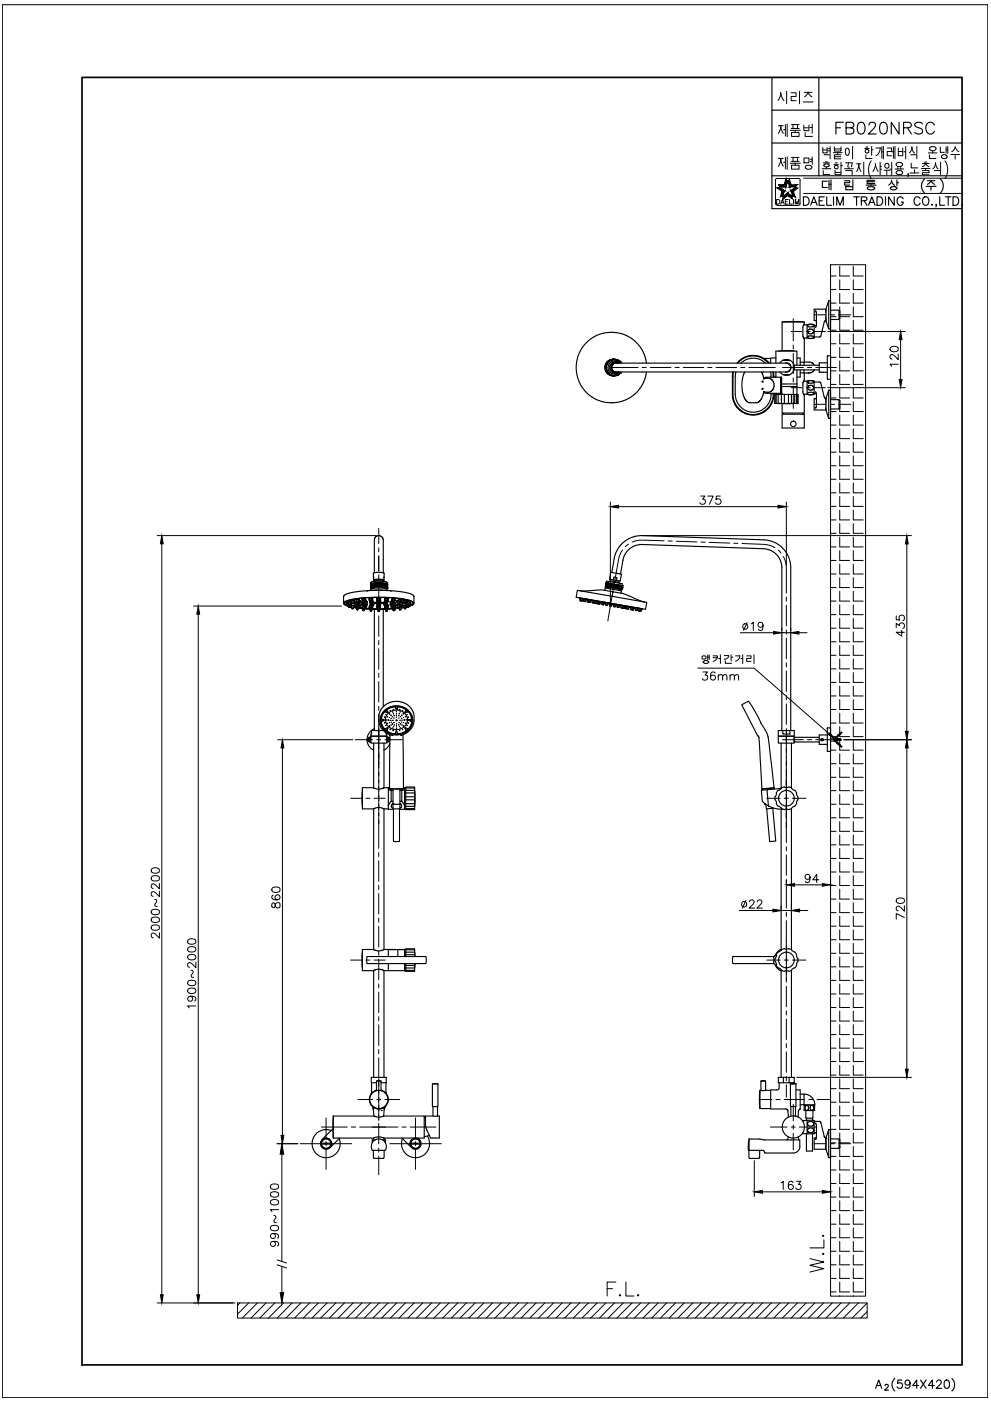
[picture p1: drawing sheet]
<svg xmlns="http://www.w3.org/2000/svg" width="297mm" height="420mm" viewBox="0 0 297 420" stroke-linecap="round" stroke-linejoin="round" font-family="sans-serif">
<!-- layer: 0 -->
<path d="M24.6 23.2h263.8v386.1h-263.8z" fill="none" stroke="#000" stroke-width=".51"/>
<g fill="none" stroke="#000" stroke-width=".34">
<path d="M231.4 23.2v39.4h57M231.4 33h57M245.4 23.2v29.5M231.4 42.9h57M231.4 52.7h57M240.8 59h.9a1.35 1.35 0 0 1 .9 1.3 1.35 1.35 0 0 1-.9 1.3h-.9zM247.1 59h-1.6v2.6h1.6M247.8 59v2.6h1.4M248 54.3h-1.5v1.9h1.5M248.5 54.1v2.7M248.5 55.3h.6M249.1 53.9v3.1"/>
<path d="M249.8 59v2.6M253.1 54.2h1.6v.6h-1.6v.7h1.6M253.5 56h2.1v.9h-2.1zM255.6 53.9v1.8M255.9 59h1.7M256.7 59v2.6M259.6 55.5h3M259.9 54.5h2.2M260 56.6l.4 .2M260.4 56l-.4 .3v.3M260.4 56.1a1.12 1.12 0 0 1 1.7 .5M260.4 56.9h1.3"/>
<path d="M261.1 55.1v.4M262.1 56.6l-.4 .2M262.2 54.1h-2.3v.9h2.3M262.9 59h.8a1.35 1.35 0 0 1 .9 1.3 1.35 1.35 0 0 1-.9 1.3h-.8zM265.4 59v2.6M266.4 55.5l.5-.4 .3-1 .2 .7 .7 .8M266.9 56.6l.4 .2M266.9 56.6a.98 .98 0 0 1 1-.7 .98 .98 0 0 1 .9 .7M267.3 56.9h1.1M268 59v2.6l-1.7-2.6v2.6M268.8 56.6l-.4 .2M268.8 53.9v1.8"/>
<path d="M268.8 54.8h.6M270.7 59.6a.94 .94 0 0 0-1-.6 .94 .94 0 0 0-.8 1v.6a.91 .91 0 0 0 .9 1 .91 .91 0 0 0 .9-1h-.6M275.8 59.6a.94 .94 0 0 0-1.1-.6 .94 .94 0 0 0-.7 1v.6a.93 .93 0 0 0 .7 1 .93 .93 0 0 0 1.1-.7M276.7 59.4a.95 .95 0 0 1 1.1-.3 .95 .95 0 0 1 .6 .9v.6a.95 .95 0 0 1-.9 1 .95 .95 0 0 1-1-1zM277.1 53.6a2.94 2.94 0 0 0 0 4.3M277.6 55.9h3M277.9 54.2h2.3M279 55.9v1.1M280.2 55.3l-.7-.4-.4-.7-1.1 1.1M281.7 59v2.6h1.4M281.8 53.6a2.94 2.94 0 0 1 0 4.3M283.4 59h1.7"/>
<path d="M284.2 59v2.6M285.7 59h.8a1.35 1.35 0 0 1 .9 1.3 1.35 1.35 0 0 1-.9 1.3h-.8zM243 61.6l1-2.6 .9 2.6M243.3 60.7h1.2M245.5 60.2h1M250.8 61.6v-2.6l1 2.6 1-2.6v2.6M258.2 60.2l1.4-.1 .3-.4-.2-.5-1.5-.2v2.6M259 60.2l.9 1.4M260.3 61.6l1-2.6 1 2.6M260.7 60.7h1.2M279.3 61.4h.2zM280.7 61.4h-.2h.2l-.2 .6"/>
<path d="M288.2 61.4h.2zM262.5 416.4l.9-2.5 .9 2.5M262.8 415.5h1.2M265.2 415.6l.4-.4 .5 .1 .2 .2-.3 .6-.8 .8h1.1M268.2 413.4a2.5 2.5 0 0 0 0 3.8M270.3 413.9h-1.2l-.1 1a.88 .88 0 0 1 1.3 0 .88 .88 0 0 1-.1 1.3 .88 .88 0 0 1-1.3-.3M272.8 414.7a.76 .76 0 0 1-1.1 .7 .76 .76 0 0 1-.3-1.2 .76 .76 0 0 1 1.3 0 1.31 1.31 0 0 1-.8 2.2l-.6-.4M275.4 415.5h-1.8l1.2-1.6v2.5M275.9 413.9l1.7 2.5M277.6 413.9l-1.7 2.5M280 415.5h-1.7l1.2-1.6v2.5M280.7 414.5l.3-.5 .7-.1 .4 .7-1.5 1.8h1.7"/>
<path d="M283.3 414a.78 .78 0 0 1 1.2 .4l.1 .5a1.09 1.09 0 0 1-.7 1.5h-.2a1.63 1.63 0 0 1-.4-2.4zM285.3 413.4a2.59 2.59 0 0 1 0 3.8"/>
</g>
<!-- layer: D -->
<path d="M250.6 38.3h1.3M252.8 36.7h-2.2v3.5M253.6 38.3l2-.1a.78 .78 0 0 0 0-1.4l-2-.1v3.5h1.5a.93 .93 0 0 0 .9-.9 .93 .93 0 0 0-.9-1M257.5 36.8a1.12 1.12 0 0 1 1.6 .6 2.87 2.87 0 0 1-.3 2.6 1.1 1.1 0 0 1-1.7-.5 2.84 2.84 0 0 1 .4-2.7zM260.5 37.5l.1-.5a1.07 1.07 0 0 1 1.7 0l.2 .4-.2 .6-2 2.2h2.3M264.1 36.8a1.1 1.1 0 0 1 1.7 .6 2.87 2.87 0 0 1-.3 2.6 1.12 1.12 0 0 1-1.7-.5 2.84 2.84 0 0 1 .3-2.7zM269.5 36.7v3.5l-2.3-3.5v3.5M270.8 38.3h1.6a.86 .86 0 0 0 .8-.9l-.4-.6-.4-.1h-1.6v3.5M272 38.3l1.2 1.9M276.5 37.2a1.31 1.31 0 0 0-1.3-.6 1.31 1.31 0 0 0-1 .9l.3 .5 1.4 .5a.87 .87 0 0 1 .6 .7 .87 .87 0 0 1-.3 .8 1.63 1.63 0 0 1-2-.3M280.1 37.5a1.31 1.31 0 0 0-1.5-.8 1.31 1.31 0 0 0-1.1 1.3 1.56 1.56 0 0 0 .4 1.7 1.56 1.56 0 0 0 1.7 .3l.5-.7" fill="none" stroke="#000" stroke-width=".34"/>
<g fill="none" stroke="#000" stroke-width=".3">
<path d="M.7 1.4h295.4v417.8h-295.4zM233.3 37.7h1.5M234 37.7l.2 1.2 .6 1.1M234 27.7l-.2 1.3-.6 1.1M234.1 28.1l.9 2.1M234.1 38l-.8 2M234.9 38.9h.5M235.4 37.4v3.4M235.8 27.4v3.7M236 37.2v3.8M236.9 39.1h3M237.1 27.8h1.5v1.1h-1.5v1.3h1.5"/>
<path d="M237.2 38.5h2.4M237.2 37.4h2.3M237.3 39.7h2.2v1.2h-2.2zM237.7 37.4v1.1M238.4 39.1v.5M239 37.4v1.1M239.6 27.4v3.7M240.7 30.6h3M240.9 37.5v1.7h1.6v-1.7M240.9 38.3h1.6M241.1 27.7h2.3M241.3 39.7v1.2h2.2"/>
<path d="M242.9 38.2h.5M243.3 29l-.7-.7-.4-.6-.3 .6-.7 .7M243.4 37.2v2.7M233.3 47.5h1.5M234 47.5v.4M234 47.8l.8 2.1M234.1 47.8l-.8 2.1M234.9 48.7h.5M235.4 47.2v3.4M236 47v3.8M236.9 49h3M237.2 48.4h2.4"/>
<path d="M237.2 47.2h2.3M237.3 49.5h2.2v1.2h-2.2zM237.7 47.2v1.2M238.4 49v.5M239 47.2v1.2M241 47.4h1.5v1.4h-1.5zM242.9 48.4h.5M242.9 47.8h.5M242.9 49.7h-1.1M242.9 49.6a.63 .63 0 0 1 .3 .9 .63 .63 0 0 1-.8 .3 .64 .64 0 0 1-.8-.3 .64 .64 0 0 1 .1-.8l.1-.1M243.4 47v2.2M246.4 50.6h2.6"/>
<path d="M246.6 44.2v1.7h1.3v-1.7M246.6 45h1.3M246.7 51.2v1.1h2M246.7 48.9h2M246.9 49.7l.7 .3h.6M247 46.4h1.8v1.2M247.3 48.6h.8M247.7 50.1v.5M248.2 49.2h-.9l-.4 .5M248.2 49.3l.3 .2M248.3 44.6h.5M248.3 45.2h.5"/>
<path d="M248.5 49.5l-.3 .5M248.8 43.9v2.2M249.8 45.8h2.6M250 49.3h1.3M250.1 44v1.3h2v-1.3M250.1 44.7h2M250.1 47h1.9M250.3 51.1v1.3h1.8v-1.3M250.3 51.7h1.8M250.4 48.8h.5M251.1 45.8v.5M252.1 46.4h-2v1.2h2"/>
<path d="M252.1 48.7v2.2M252.1 49.7h.4M253.1 50.6h2.7M253.5 51.2h1.9v1.2M253.5 48.8h.8M253.5 44.8a1.1 1.1 0 0 0 .7 1.8l.3-.7-.1-1.1M254.3 48.8l-.2 1.2M254.4 44.8l-.4-.4-.5 .4M254.5 50.1v.5M254.5 48.8h.9M255.4 48.8l-.2 1.2M255.6 43.9v3.7"/>
<path d="M256.7 49.1h1.3M257.4 49.1v.3M257.4 49.4l.7 2M257.4 49.4l-.6 2M258.9 48.7v3.7M259.2 44.5h1.3M259.5 46.4v1.2h1.9M259.6 44.1h.5M261.1 48.2a4.8 4.8 0 0 0 0 5.4M261.3 44.9h.4M261.3 43.9v2.7M262.4 49v.4"/>
<path d="M262.5 44.4l1.3-.1-.3 1.5-1 .9M263.2 51.4l-.8-2-.7 2M263.8 48.7v3.7M263.8 50h.4M263.8 50.8h.4M264.3 44v3.5M264.3 45.5h.5M264.8 43.9v3.7M265 51.1h1.8M265.8 51.1v1.3M265.9 44.4h1.3v1h-1.3v1.3h1.3M266.7 50.7h.6"/>
<path d="M267.3 48.7v3.7M267.3 45.5h.5M267.8 44v3.5M268.3 50.7h2.6M268.3 43.9v3.7M268.6 52a.93 .93 0 0 1 1-.8 .93 .93 0 0 1 .9 .8M268.7 52l.3 .3M268.8 49a1 1 0 0 1 1-.3 1 1 0 0 1 .7 .8 1.01 1.01 0 0 1-1.1 .5 1.01 1.01 0 0 1-.8-.9zM269 52.3h1.2M269.1 50.2v.5M269.3 44.4v2.3h1.3v-2.3M269.3 45.4h1.3"/>
<path d="M270 50.2v.5M270.5 52l-.4 .3M270.9 45.5h.6M271.5 43.9v3.7M272.3 52.2l-.1 .2-.1-.2h.2l-.2 .9M272.6 45.9l.4-.6 .3-1.2 .2 .9 .6 .9M272.8 51.9h2.6M273 46.4h1.8v1.2M273.1 49v1.3h2M274.1 50.9v1M274.8 43.9v2.2M276.1 50.5h2.7"/>
<path d="M276.5 51.2h2v.6h-2v.6h2M276.5 49h2M276.5 49.9l.5-.2 .5-.7 .4 .7 .5 .2M277.1 48.6h.7M277.4 50.5v.5M278.2 45.9h2.7M278.6 46.4v1.2h1.9M278.6 44.4a1.04 1.04 0 0 1 1.1-.5 1.04 1.04 0 0 1 .8 .9l-.4 .3M278.6 44.8l.5 .3M278.7 44.4v.4M279.1 45.1h1M279.6 45.3v.6"/>
<path d="M279.6 50.6l.7-.9 .1-.9 .2 .9 .6 1M280.1 51.2h1.8v1.2M281.8 44v1.7h1.3M281.9 48.7v2.2M282.2 46.8v.4M282.2 46.8a.87 .87 0 0 1 1-.4 .87 .87 0 0 1 .7 .8M282.2 47.2a1 1 0 0 0 1.7 0M283.2 48.2a4.8 4.8 0 0 1 0 5.4M283.6 44.9h.5M283.6 44v1.9M284.1 43.9v2.1M285 46.3h2.6"/>
<path d="M285.3 45.5l.7-.7 .3-.8 .3 .8 .8 .7M286.3 46.3v1.4M248.1 99.4h23.2M248.1 116.3h23.2M266.9 104.2a1.98 1.98 0 0 1 2.2 0 .86 .86 0 0 1-.3 1.2 1.15 1.15 0 0 1-1.4 .1 1.15 1.15 0 0 1-.5-1.3zM269.2 109.2h-2.4l.4 .6M269.2 106.2v1.6l-1.1-1.1-.9-.4-.4 .5v.4l.6 .5M269.9 101.9v11.9M183 150.6v30.4M185.4 151.9h47.8M210 148.8h1.3l-.7 .9a.82 .82 0 0 1 .6 1.3 .82 .82 0 0 1-1.4-.2M212.1 148.8h1.7l-1.2 2.4"/>
<path d="M215.9 148.8h-1.2l-.1 1a.87 .87 0 0 1 1.3 0 .87 .87 0 0 1-.1 1.3 .87 .87 0 0 1-1.3-.3M235.7 150.6v19M47.1 160.6h65.7M48.5 163.1v225.2M192.5 160.6h80.7M271.8 163.1v56.2M58 181.8h44.3M59.4 184.2v204.1M210.6 197.6l.4 .1 .4-.1M211.1 198.2l.6-.1 .7 .3M211.1 198.2l-.4 .3 .4 .4M211.4 196.8a.57 .57 0 0 0-.8-.1 .57 .57 0 0 0 0 .9"/>
<path d="M211.5 196.8l.2 .4-.2 .4M212.1 196.4v1.4M212.1 197.1h.5M212.4 198.6l-.7 .4-.6-.1M212.4 198.4v.3M212.6 196.4v1.4M213.7 196.7h1.3v.3l-.3 .7-1 .6M213.7 197.2h1.3M215.4 197.5h.5M215.9 196.4v2.6M217.1 196.6h1.3M217.4 198.1v.8h1.9"/>
<path d="M218.4 196.6l-.3 .8-1 .3M219.1 197.1h.5M219.1 196.4v1.9M220.5 196.7h1.3a1.71 1.71 0 0 1-1.3 1.6M221.9 189.8h10M222.1 197.5h.5M222.6 196.4v2.6M223.8 196.7h1.3v.8h-1.3v.8h1.3M223.9 186.7l-1 2.4M225.2 187.1l.6-.5v2.5M226 196.4v2.6M228.7 187.4a.76 .76 0 0 1-1 .7 .76 .76 0 0 1-.3-1.2 .76 .76 0 0 1 1.2 .1 1.31 1.31 0 0 1-.8 2.1l-.5-.4"/>
<path d="M234.3 188.4v.7M234.3 189.8h2.7M237 188.4v.8M239.5 189.8h2.4M268.6 188.2v-1.3l1 .7a.79 .79 0 0 1 .9-.8 .79 .79 0 0 1 .6 1l-.1 .4-.4 .2M268.6 184.7v1.2l1.1 .1a.87 .87 0 0 1 0-1.3 .87 .87 0 0 1 1.3 .1 .87 .87 0 0 1-.4 1.3M270.3 189v1.8l-1.7-1.2h2.5M209.2 200.4h16.8l22.5 19.6M210.7 201.5h1.3l-.7 1a.82 .82 0 0 1 .7 1.3 .82 .82 0 0 1-1.5-.3M214.4 201.9a.73 .73 0 0 0-.7-.4 .73 .73 0 0 0-.7 .5 1.49 1.49 0 0 0 .6 2 .76 .76 0 0 0 .9-.7 .76 .76 0 0 0-.7-.8 .76 .76 0 0 0-.8 .7M215.3 202.8l.6-.5 .6 .2 .1 1.5M215.3 202.3v1.7"/>
<path d="M216.6 202.8l.6-.5 .5 .2 .2 1.5M218.8 202.8l.6-.5 .6 .2 .1 1.5M218.8 202.3v1.7M220.1 202.8l.6-.5 .6 .2 .1 1.5M83.3 221.8h22.5M84.7 224.3v116.2M252.9 221.8h20.3M271.8 224.3v96.3M45.5 277.7l.9-.3a1.07 1.07 0 0 1 1.4 .7v.2a1.32 1.32 0 0 1-2 .6 .8 .8 0 0 1-.3-1.2zM45.5 275.4a1.98 1.98 0 0 1 2.2 0 .86 .86 0 0 1-.4 1.1 1.15 1.15 0 0 1-1.4 .1 1.15 1.15 0 0 1-.4-1.2zM45.5 273a1.98 1.98 0 0 1 2.2 0 .86 .86 0 0 1-.4 1.2 1.15 1.15 0 0 1-1.4 .1 1.15 1.15 0 0 1-.4-1.3zM45.5 262.9l.9-.3a1.07 1.07 0 0 1 1.4 .7v.2a1.32 1.32 0 0 1-2 .6 .8 .8 0 0 1-.3-1.2z"/>
<path d="M45.5 260.6a1.52 1.52 0 0 1 2.3 .4v.2a1.32 1.32 0 0 1-2 .6 .77 .77 0 0 1-.3-1.2zM46.4 269.8h.4l.2 .3-.6 1.4 .1 .3h.6M47.8 279.7v1.7l-1.2-1.2-.8-.4-.3 .2-.2 .8 .6 .4M47.8 267.3v1.6l-1.2-1.2-.8-.3-.5 .5v.4l.6 .5M47.8 264.9v1.7l-1.2-1.2-.8-.3-.5 .4v.5l.6 .5M81.6 270.9a.9 .9 0 0 0 .3 1.3l.4-.1 .2-.7a.7 .7 0 0 1 .7-.7 .7 .7 0 0 1 .7 .6l-.1 .8-.3 .2a1.19 1.19 0 0 1-1.2-1.4zM81.6 266.3a1.98 1.98 0 0 1 2.2 0 .86 .86 0 0 1-.3 1.2 1.15 1.15 0 0 1-1.4 .1 1.15 1.15 0 0 1-.5-1.3zM81.9 268.4a.7 .7 0 0 0-.3 1.1l.3 .3a1.49 1.49 0 0 0 2-.6 .75 .75 0 0 0-.6-.9 .75 .75 0 0 0-.9 .7 .75 .75 0 0 0 .7 .8M221.6 273.1h10.1M223.6 270l-1.1 2.3M224.6 270.5l.5-.6h.5l.4 .5-.3 .8-1.2 1.1h1.7M227 270.5l.4-.6 .8 .1 .2 .4-.4 .8-1.1 1.1h1.6"/>
<path d="M234.1 271.7v1.4M234.1 273.1h3.1M235.7 264v2.2M237.2 271.7v1.3M238.2 265.4h8.3M239.7 273.1h2.4M242.8 263a.76 .76 0 0 1-1 .7 .76 .76 0 0 1-.3-1.2 .76 .76 0 0 1 1.2 .1 1.31 1.31 0 0 1-.8 2.1l-.5-.4M245.4 263.8h-1.8l1.2-1.6v2.5M248.9 264v2M268.8 269.6a1.98 1.98 0 0 1 2.2 0 .86 .86 0 0 1-.4 1.2 1.15 1.15 0 0 1-1.4 .1 1.15 1.15 0 0 1-.4-1.3zM271.1 275.1l-2.5-1.1v1.6M271.1 271.6v1.7l-1.2-1.2-.8-.3-.5 .4v.5l.6 .4"/>
<path d="M56.4 296.6a1.56 1.56 0 0 1 2.3 .4v.2a1.4 1.4 0 0 1-2.5 0zM56.4 294.3l.9-.3a1.07 1.07 0 0 1 1.4 .7v.2a1.44 1.44 0 0 1-2.5 0zM56.4 286.6a1.56 1.56 0 0 1 2.3 .3 1.27 1.27 0 0 1-1.2 1 1.27 1.27 0 0 1-1.3-1zM56.4 284.2l.9-.3a1.07 1.07 0 0 1 1.4 .7v.2a1.44 1.44 0 0 1-2.5 0zM56.4 281.9a1.56 1.56 0 0 1 2.3 .4v.2a1.4 1.4 0 0 1-2.5 0zM57.1 298.8a.76 .76 0 0 1 .6 1 .76 .76 0 0 1-1.2 .3 .76 .76 0 0 1 .1-1.2 1.31 1.31 0 0 1 2.1 .8l-.3 .5M57.3 291a.5 .5 0 0 1 .6 .3 .5 .5 0 0 1-.1 .6l-.5 .9 .1 .2 .6 .1M58.7 288.6v1.6l-1.1-1.2-.9-.3-.5 .5v.4l.6 .5M58.7 301.7h-2.5l.5 .6M238.8 323.1h34.4M81.2 357.7a1.56 1.56 0 0 1 2.3 .4 1.27 1.27 0 0 1-1.2 1 1.27 1.27 0 0 1-1.2-1zM81.2 355.4l.9-.3a1.07 1.07 0 0 1 1.4 .6v.3a1.44 1.44 0 0 1-2.4 0z"/>
<path d="M83 343h6.3M84.5 343.5v34.8M226.1 348.1v10.7M228.5 357.4h18M234.2 354.7l.6-.4v2.4M237.7 354.6a.7 .7 0 0 0-1.1-.2l-.2 .3a1.49 1.49 0 0 0 .6 2 .75 .75 0 0 0 .8-.7 .75 .75 0 0 0-.7-.8 .75 .75 0 0 0-.8 .7M238.7 354.3h1.3l-.7 .9a.82 .82 0 0 1 .6 1.3 .82 .82 0 0 1-1.4-.3M248.9 355.2v3.6M81.2 367.8a1.56 1.56 0 0 1 2.3 .4v.2a1.4 1.4 0 0 1-2.4 0zM81.2 360.1a1.52 1.52 0 0 1 2.3 .3v.3a1.44 1.44 0 0 1-2.4 0zM81.9 372.3a.77 .77 0 0 1 .5 1.1 .77 .77 0 0 1-1.2 .2 .77 .77 0 0 1 .2-1.2l.5-.1a1.13 1.13 0 0 1 1.6 .9l-.3 .5M81.9 369.9a.76 .76 0 0 1 .6 1.1 .76 .76 0 0 1-1.2 .3 .76 .76 0 0 1 .1-1.3 1.31 1.31 0 0 1 2.1 .9l-.3 .4"/>
<path d="M82.1 364.5a.48 .48 0 0 1 .6 .3 .48 .48 0 0 1-.1 .6l-.5 .9 .1 .2 .6 .2M83.1 379.3l2.8 1M83.1 377.8l2.8 1M83.5 362.8h-2.4l.4 .6M84.5 379.8v10.5M47.1 390.8h23.4"/>
<circle cx="250.7" cy="50.1" r=".54"/>
<circle cx="259.9" cy="45.4" r=".54"/>
<circle cx="265.9" cy="49.8" r=".7"/>
<circle cx="223.4" cy="187.9" r=".8"/>
<circle cx="223.1" cy="271.2" r=".83"/>
</g>
<!-- layer: 0 -->
<g fill="none" stroke="#000" stroke-width=".3">
<path d="M232.8 59.8h.5a.74 .74 0 0 1 .5 .7 .74 .74 0 0 1-.5 .7h-.5zM233.4 55.4h1.7l.5-1.6 .5 .7-.6 1.6h-1.7zM236.3 59.8h-.9v1.4h.9M236.7 59.8v1.4h.8M237.8 59.8v1.4M239.3 53.5h-6.3l-.6 .5v7l.3 .4 6.6 .2M239.3 53.5l.5 .5M239.8 54v7.1M240.9 58h47.5M240.9 53.4h47.5M234 61.2l.6-1.4 .5 1.4M234.2 60.8h.7"/>
<path d="M235.4 60.5h.6M238.4 61.2v-1.4l.5 1.4 .5-1.4v1.4M239.8 61l-.5 .6M251.7 219.9l-.1 .2 .1-.2M248.9 221.4h1.4M249.8 221.8l.5 .1v.4h-1.4M249.8 221.8h.1M250 221.8v.1M250.2 221.8h.1M250.3 222.1h.1M250.3 221.5h.1M250.2 222.1h.1"/>
<path d="M250.3 221.5h-.1M250.3 222.1l.1 .2M250.3 221.8l.1 .2M250.3 221.3l.3 .2M250.4 221.3l-.3 .1v.8M250.4 222.3h-.1M250.4 221.7l-.1-.2v.3h-.5M250.4 221.7v.2M250.4 222l1.5 1.4M250.4 222l-.1 .1M250.4 221.6l-.2 .1M250.5 221.2l-.2 .1 .4 .1"/>
<path d="M250.5 221.6l-.1 .4zM250.5 221.6h.1M250.5 221.7v.3l.9 .1M250.5 222.4l.3 .3 .2-.2M250.6 221.6l-.1 .1M250.6 222.1l-.2 .2M250.6 221.6h.6M250.6 222.1h.1M250.6 221.7v.4M250.7 222.2l-.4 .1 .2 .2M250.7 221.5v.1M250.7 221.6l-.1 .1"/>
<path d="M250.7 221.6l-.1 .5M250.7 221.5h.1M250.7 221.5l-.1 .6M250.8 222.8l.1 .1M250.8 222.1h.1M250.8 221l-.3 .2M250.9 222.1h.1M250.9 220.8l-.1 .1M250.9 221.5v.6M250.9 221.5l-.1 .6M250.9 221.5h.1M250.9 222.8l.3 .3"/>
<path d="M251 222.1h.1M251.1 222.1h.1M251.1 222.6l-.2 .3-.1-.2M251.1 221l-.2-.3-.2 .2 .3 .2M251.1 221.5h.1M251.1 221.5l.1 .1M251.1 221.5l-.1 .6M251.1 221.5v.6M251.1 220.4h.2l-.2 .1M251.1 223.2l.2 .1M251.1 220.4l.3 .3M251.2 221.6l-.1 .5"/>
<path d="M251.2 221.6h.1M251.2 223.1l.1 .2M251.2 220.5l-.3 .3M251.3 222.1h.1M251.3 220.4l.2 .2M251.3 221.6v.5M251.3 221.6h.1M251.3 223.2v.1M251.4 221.5v.1M251.4 221.5l-.1 .1M251.4 221.5l-.1 .6zM251.4 221.6h.4"/>
<path d="M251.4 221.6l-.1 .5M251.4 222.9l-.2 .2M251.4 222.1h.3M251.4 222.1h.1M251.5 222.1h.1M251.5 223.1l-.2 .1 .3 .3 .2-.1M251.6 221.5l-.2 .6M251.6 221.5h.1M251.6 221.5l-.1 .6M251.6 220.1l.2 .2M251.6 223.7l.3-.3 .5 .5-.2 .2zM251.6 223.5v.1"/>
<path d="M251.6 220.1l-.3 .3M251.7 223.7l-.1-.1 .1 .1M251.7 222.1h.1M251.7 222v.1M251.7 221.6v.5M251.8 221.6h.1M251.8 221.6l.4 .2-.4 .3zM251.8 221.6l-.1 .5M251.9 220.2l-.3-.3 .6-.3 .2 .1-2 2M242.8 377.5l4.2 1-4.2 .9 4.2 1.1-4.2 1M246.6 376.1l.2-.3 .2 .3-.2 .1zM246.6 370.6l.2-.2 .2 .2-.2 .2z"/>
<path d="M247 371.8v2.4h-4.2M182 386.5h1.6M184.6 384.5h-2.6v4.2M185.8 388.3l.2 .2-.2 .2-.2-.2zM187.6 384.5v4.2h2.4M191 388.5l.2-.2 .3 .2-.3 .2z"/>
</g>
<g fill="#000" stroke="#000" stroke-width=".3">
<path d="M233.4 55.4h1.7l-1.3 .7zM233.8 56.1h1.7l-.4-.7z"/>
<path d="M234.4 57.4l.2 1.4-.7 .2zM234.4 57.4l.2 1.4 .6-1.6z"/>
<path d="M233 56.4l2.2 .8-.8 .2zM233 56.4l2.2 .8-1.4-1.1z"/>
<path d="M235.6 53.8l-.1 2.3-.4-.7zM235.6 53.8l-.1 2.3 .6-1.6z"/>
<path d="M236.1 57.8v.8l-1.4 1.1zM234.7 58.9v.8l1.4-1.9z"/>
<path d="M236.6 53.8l.5 1.6-.9-.9zM236.2 54.5l.5 1.6 .4-.7z"/>
<path d="M237.1 55.4h1.8l-2.2 .7zM236.7 56.1h1.7l.5-.7z"/>
<path d="M236.1 58.6l1.4 .3v.8zM236.1 57.8v.8l1.4 .3z"/>
<path d="M237.1 57.2l.7 .2 .5 1.6zM237.1 57.2l.5 1.6 .7 .2z"/>
<path d="M238.4 56.1l.8 .3-1.4 1zM237.1 57.2l.7 .2 .6-1.3z"/>
</g>
<!-- layer: HT -->
<g fill="none" stroke="#000" stroke-width=".3">
<path d="M248.9 79.4h10.5v309.3h-10.5zM251.7 79.9v2.9h3M255.8 79.9v2.9h2.9M248.9 82.8h1.7M248.9 86.8h1.7M248.9 90.9h1.7M248.9 95h1.7M248.9 99h1.7M251.7 83.9v2.9h3M251.7 88v2.9h3M251.7 92v3h3M251.7 96.1v2.9h3"/>
<path d="M255.8 83.9v2.9h2.9M255.8 88v2.9h2.9M255.8 92v3h2.9M255.8 96.1v2.9h2.9M248.9 103.1h1.7M248.9 107.2h1.7M248.9 111.2h1.7M248.9 115.3h1.7M248.9 119.4h1.7M251.7 100.1v3h3M251.7 104.2v3h3M251.7 108.3v2.9h3"/>
<path d="M251.7 112.3v3h3M251.7 116.4v3h3M255.8 100.1v3h2.9M255.8 104.2v3h2.9M255.8 108.3v2.9h2.9M255.8 112.3v3h2.9M255.8 116.4v3h2.9M248.9 123.4h1.7M248.9 127.5h1.7M248.9 131.5h1.7M248.9 135.6h1.7M248.9 139.7h1.7"/>
<path d="M251.7 120.5v2.9h3M251.7 124.5v3h3M251.7 128.6v2.9h3M251.7 132.6v3h3M251.7 136.7v3h3M255.8 120.5v2.9h2.9M255.8 124.5v3h2.9M255.8 128.6v2.9h2.9M255.8 132.6v3h2.9M255.8 136.7v3h2.9M248.9 143.7h1.7M248.9 147.8h1.7"/>
<path d="M248.9 151.9h1.7M248.9 155.9h1.7M248.9 159.9h1.7M251.7 140.8v2.9h3M251.7 144.8v3h3M251.7 148.9v3h3M251.7 153v2.9h3M251.7 157v2.9h3M255.8 140.8v2.9h2.9M255.8 144.8v3h2.9M255.8 148.9v3h2.9M255.8 153v2.9h2.9"/>
<path d="M255.8 157v2.9h2.9M248.9 164h1.7M248.9 168.1h1.7M248.9 172.1h1.7M248.9 176.2h1.7M251.7 161.1v2.9h3M251.7 165.2v2.9h3M251.7 169.2v2.9h3M251.7 173.2v3h3M251.7 177.3v3h3M255.8 161.1v2.9h2.9M255.8 165.2v2.9h2.9"/>
<path d="M255.8 169.2v2.9h2.9M255.8 173.2v3h2.9M255.8 177.3v3h2.9M248.9 180.3h1.7M248.9 184.3h1.7M248.9 188.4h1.7M248.9 192.5h1.7M248.9 196.5h1.7M251.7 181.4v2.9h3M251.7 185.4v3h3M251.7 189.5v3h3M251.7 193.6v2.9h3"/>
<path d="M251.7 197.6v3h3M255.8 181.4v2.9h2.9M255.8 185.4v3h2.9M255.8 189.5v3h2.9M255.8 193.6v2.9h2.9M255.8 197.6v3h2.9M248.9 200.6h1.7M248.9 204.7h1.7M248.9 208.7h1.7M248.9 212.8h1.7M248.9 216.8h1.7M251.7 201.7v3h3"/>
<path d="M251.7 205.8v2.9h3M251.7 209.8v3h3M251.7 213.9v2.9h3M251.7 217.9v3h3M255.8 201.7v3h2.9M255.8 205.8v2.9h2.9M255.8 209.8v3h2.9M255.8 213.9v2.9h2.9M255.8 217.9v3h2.9M248.9 220.9h1.7M248.9 225h1.7M248.9 229h1.7"/>
<path d="M248.9 233.1h1.7M248.9 237.1h1.7M251.7 222v3h3M251.7 226.1v2.9h3M251.7 230.1v3h3M251.7 234.2v2.9h3M251.7 238.3v2.9h3M255.8 222v3h2.9M255.8 226.1v2.9h2.9M255.8 230.1v3h2.9M255.8 234.2v2.9h2.9M255.8 238.3v2.9h2.9"/>
<path d="M248.9 241.2h1.7M248.9 245.3h1.7M248.9 249.3h1.7M248.9 253.4h1.7M248.9 257.4h1.7M251.7 242.3v3h3M251.7 246.4v2.9h3M251.7 250.4v3h3M251.7 254.5v2.9h3M251.7 258.5v3h3M255.8 242.3v3h2.9M255.8 246.4v2.9h2.9"/>
<path d="M255.8 250.4v3h2.9M255.8 254.5v2.9h2.9M255.8 258.5v3h2.9M248.9 261.5h1.7M248.9 265.6h1.7M248.9 269.6h1.7M248.9 273.7h1.7M248.9 277.8h1.7M251.7 262.6v3h3M251.7 266.7v2.9h3M251.7 270.7v3h3M251.7 274.8v3h3"/>
<path d="M251.7 278.9v2.9h3M255.8 262.6v3h2.9M255.8 266.7v2.9h2.9M255.8 270.7v3h2.9M255.8 274.8v3h2.9M255.8 278.9v2.9h2.9M248.9 281.8h1.7M248.9 285.9h1.7M248.9 290h1.7M248.9 294h1.7M248.9 298.1h1.7M251.7 282.9v3h3"/>
<path d="M251.7 287v3h3M251.7 291.1v2.9h3M251.7 295.1v3h3M251.7 299.2v2.9h3M255.8 282.9v3h2.9M255.8 287v3h2.9M255.8 291.1v2.9h2.9M255.8 295.1v3h2.9M255.8 299.2v2.9h2.9M248.9 302.1h1.7M248.9 306.2h1.7M248.9 310.3h1.7"/>
<path d="M248.9 314.3h1.7M248.9 318.4h1.7M251.7 303.2v3h3M251.7 307.3v3h3M251.7 311.4v2.9h3M251.7 315.4v3h3M251.7 319.5v2.9h3M255.8 303.2v3h2.9M255.8 307.3v3h2.9M255.8 311.4v2.9h2.9M255.8 315.4v3h2.9M255.8 319.5v2.9h2.9"/>
<path d="M248.9 322.4h1.7M248.9 326.5h1.7M248.9 330.6h1.7M248.9 334.6h1.7M248.9 338.7h1.7M251.7 323.6v2.9h3M251.7 327.6v3h3M251.7 331.7v2.9h3M251.7 335.7v3h3M251.7 339.8v2.9h3M255.8 323.6v2.9h2.9M255.8 327.6v3h2.9"/>
<path d="M255.8 331.7v2.9h2.9M255.8 335.7v3h2.9M255.8 339.8v2.9h2.9M248.9 342.7h1.7M248.9 346.8h1.7M248.9 350.9h1.7M248.9 354.9h1.7M248.9 359h1.7M251.7 343.8v3h3M251.7 347.9v3h3M251.7 352v2.9h3M251.7 356v3h3"/>
<path d="M255.8 343.8v3h2.9M255.8 347.9v3h2.9M255.8 352v2.9h2.9M255.8 356v3h2.9M248.9 363.1h1.7M248.9 367.1h1.7M248.9 371.2h1.7M248.9 375.3h1.7M248.9 379.3h1.7M251.7 360.1v3h3M251.7 364.2v2.9h3M251.7 368.2v3h3"/>
<path d="M251.7 372.3v3h3M251.7 376.4v2.9h3M255.8 360.1v3h2.9M255.8 364.2v2.9h2.9M255.8 368.2v3h2.9M255.8 372.3v3h2.9M255.8 376.4v2.9h2.9M71.2 390.8h188.7v4.5h-188.7zM71.9 390.8l-.7 .7M74.5 390.8l-3.3 3.3M77.2 390.8l-4.6 4.5M79.7 390.8l-4.4 4.5"/>
<path d="M82.4 390.8l-4.5 4.5M85 390.8l-4.5 4.5M87.6 390.8l-4.5 4.5M90.2 390.8l-4.5 4.5M92.8 390.8l-4.5 4.5M95.4 390.8l-4.5 4.5M98 390.8l-4.5 4.5M100.7 390.8l-4.6 4.5M103.2 390.8l-4.5 4.5M105.9 390.8l-4.5 4.5M108.5 390.8l-4.5 4.5M111.1 390.8l-4.5 4.5"/>
<path d="M113.7 390.8l-4.5 4.5M116.3 390.8l-4.5 4.5M118.9 390.8l-4.5 4.5M121.5 390.8l-4.5 4.5M124.1 390.8l-4.5 4.5M126.7 390.8l-4.5 4.5M129.4 390.8l-4.5 4.5M132 390.8l-4.5 4.5M134.6 390.8l-4.5 4.5M137.2 390.8l-4.5 4.5M139.8 390.8l-4.5 4.5M142.4 390.8l-4.5 4.5"/>
<path d="M145 390.8l-4.5 4.5M147.6 390.8l-4.4 4.5M150.3 390.8l-4.6 4.5M152.9 390.8l-4.5 4.5M155.5 390.8l-4.5 4.5M158.1 390.8l-4.5 4.5M160.7 390.8l-4.5 4.5M163.3 390.8l-4.5 4.5M165.9 390.8l-4.5 4.5M168.5 390.8l-4.5 4.5M171.1 390.8l-4.4 4.5M173.8 390.8l-4.6 4.5"/>
<path d="M176.3 390.8l-4.4 4.5M179 390.8l-4.5 4.5M181.6 390.8l-4.5 4.5M184.2 390.8l-4.5 4.5M186.8 390.8l-4.5 4.5M189.4 390.8l-4.5 4.5M192 390.8l-4.5 4.5M194.6 390.8l-4.5 4.5M197.3 390.8l-4.6 4.5M199.8 390.8l-4.4 4.5M202.5 390.8l-4.5 4.5M205.1 390.8l-4.5 4.5"/>
<path d="M207.7 390.8l-4.5 4.5M210.3 390.8l-4.5 4.5M212.9 390.8l-4.5 4.5M215.5 390.8l-4.5 4.5M218.1 390.8l-4.5 4.5M220.8 390.8l-4.5 4.5M223.4 390.8l-4.6 4.5M226 390.8l-4.5 4.5M228.6 390.8l-4.5 4.5M231.2 390.8l-4.5 4.5M233.8 390.8l-4.5 4.5M236.4 390.8l-4.5 4.5"/>
<path d="M239 390.8l-4.5 4.5M241.6 390.8l-4.5 4.5M244.2 390.8l-4.4 4.5M246.9 390.8l-4.6 4.5M248.9 383.4h1.7M248.9 387.4h1.7M249.5 390.8l-4.5 4.5M251.7 380.4v3h3M251.7 384.5v2.9h3M251.7 388.5v.2M252.1 390.8l-4.5 4.5M254.7 390.8l-4.5 4.5"/>
<path d="M255.8 380.4v3h2.9M255.8 384.5v2.9h2.9M255.8 388.5v.2M257.3 390.8l-4.5 4.5M259.9 390.8l-4.5 4.5M259.9 393.4l-1.9 1.9"/>
</g>
<!-- layer: D -->
<g fill="#000" stroke="#000" stroke-width=".3">
<path d="M269.5 113.8h.9l-.5 2.5zM269.9 99.4l.5 2.5h-.9zM183 151.9l2.4-.4v.9zM233.2 151.5l2.5 .4-2.5 .5zM48.5 160.6l.4 2.5h-.8zM271.8 160.6l.4 2.5h-.8zM59.4 181.8l.4 2.4h-.8zM231.9 189.4l2.4 .4-2.4 .4zM237 189.8l2.5-.4v.8zM248.7 219.8l1.4 1.6-1.8-1.1zM271.4 219.3h.8l-.4 2.5zM84.7 221.8l.4 2.5h-.9z"/>
<path d="M271.8 221.8l.4 2.5h-.8zM231.7 272.6l2.4 .5-2.4 .4zM235.7 265.4l2.5-.4v.8zM237.2 273.1l2.5-.5v.9zM246.5 265l2.4 .4-2.4 .4zM271.4 320.6h.8l-.4 2.5zM84.5 343l.5 3.1h-1zM84.2 340.5h.9l-.4 2.5zM226.1 357.4l2.4-.4v.9zM246.5 357l2.4 .4-2.4 .5zM48.1 388.3h.8l-.4 2.5zM59 388.3h.8l-.4 2.5z"/>
<path d="M84 387.6h1l-.5 3.2z"/>
</g>
<g fill="none" stroke="#000" stroke-width=".34">
<path d="M240.9 97.4h1v4h-1M241.1 96.6l-3.3-.2-3.3 .2M241.9 97.4l1.3-.2 .8 .2 .1 4-.9 .1-1.3-.1M242.1 97.5l1.3-.2 .5 .2 .1 .3-1.3 .3-.6-.2zM242.4 98.8l.5-.1 .6 .1 .4 .4-.1 .6-.7 .3-.8-.2-.2-.7zM244.5 93.2l.2 .5v4l-.2 .5M244.7 97.4l-.2 .3h-.5M247.1 96.6h.1M247.2 96.3l-1.3 4.7-1.9 .1M247.6 96.1l-.3 .2M247.6 92.7h-3.6v3.4h.5l.2 .3M247.6 92.7v3.4"/>
<path d="M247.6 96.1l.8 2.6M248.4 90.2h.5v8.5h-.5zM248.4 90.2l-.8 2.5M248.9 93h2.6v2.8h-2.6M251.5 93.2h.2v2.4h-.2M181.5 110.3h.1M181.5 110v.1M181.5 110.4v.1M181.5 110.1v.1M181.5 110.2h.1M181.5 110.5v.2M181.5 110.5l.1 .1"/>
<path d="M181.5 110l.1 .1-.1-.1M181.5 110.1h.1M181.5 109.8v.1M181.5 110.4h.1M181.5 110.5h.2M181.5 109.7v.1M181.5 110h.1M181.5 110.7h.1M181.5 109.8v.2M181.5 110.5h.1M181.6 110.8h.2M181.6 110.6v.1"/>
<path d="M181.6 110.7v.1M181.6 110.1l.1 .1zM181.6 109.7h.1M181.6 110.1l-.1 .1M181.6 109.6v.1M181.6 110.7h-.1M181.6 111h.1M181.6 109.8l.1 .1zM181.6 110.3v.1M181.6 109.4l.1 .1M181.6 109.4v.2M181.6 110.9h.1"/>
<path d="M181.6 110.3h.1M181.6 111.1l.2 .1M181.6 111l.1 .1M181.6 111v.1M181.6 110.4h-.1M181.6 109.8h-.1M181.6 110.1l.1 .1M181.6 109.4h.1M181.6 111.1h.1M181.7 110.7h.1M181.7 110.5l-.1 .1M181.7 110.9l.1 .1"/>
<path d="M181.7 110.7h-.1M181.7 110.5v.1M181.7 110.3h.1M181.7 110.3h-.1M181.7 109.9l-.1 .1M181.7 110.4v.1M181.7 110h.1M181.7 109.4h-.1M181.7 109.5l-.1 .1M181.7 109.2v.1M181.7 111.2h.1M181.7 111h.1"/>
<path d="M181.7 111l.1 .1M181.7 110.7v.1M181.7 109.7l-.1 .1M181.7 109.7v.1M181.7 109.5h.1M181.8 109.2h.1M181.7 109.4l.1 .1M181.8 111.4h.2M181.8 111.3h.1M181.8 111.3v.1M181.8 110.8v.1M181.8 109v.1"/>
<path d="M181.8 109.6l-.1 .1M181.8 109.2l-.2 .2M181.8 109.2v.2M181.8 109.1h.1M181.8 111.2v.1M181.8 111v.1M181.8 109.4v.1M181.8 111.4v.1M181.9 111.6h.1M181.8 111.1v.1M181.8 111.1l.1 .1M181.8 109.4h-.1"/>
<path d="M181.8 108.9v.1M181.8 111.5h.1M181.9 108.9l-.1 .1M181.9 108.9h-.1M181.9 109.2l-.1 .1M181.9 111.6l.2 .2zM181.9 111.5v.1M181.9 108.8v.1M181.9 108.8l.2 .1M181.9 108.8h.1M182 111.6h.1M182 111.7l.1 .1"/>
<path d="M182 111.4v.2M182 108.9h-.1M182 111.4h.1M182 111.8h.1M182.1 108.6v.1M182.1 108.6l-.1 .1M182 108.9h.1M182.1 111.8h.1M182.1 111.8v.1M182.1 111.6h.1M182.1 108.7v.1M182.1 111.9l.3 .1"/>
<path d="M182.1 111.8h.2M182.1 111.7l.1 .1M182.1 108.6h.2zM182.1 108.5v.1M182.1 108.7l-.2 .1M182.2 111.9l.1 .1M182.2 112h.1M182.2 111.8h.1M182.2 108.6h.1M182.2 108.7l-.1 .1M182.3 112.1h.1M182.4 108.3h.1"/>
<path d="M182.3 108.4l-.1 .1M182.4 108.5h.1M182.3 108.5h-.2M182.3 112l.1 .1M182.3 111.9h.1M182.4 112.1l.2 .1M182.4 108.4h-.1M182.4 108.5l-.1 .1M182.4 112l.1 .1M182.4 112h.1M182.4 108.4v.1M182.5 112.2h.1"/>
<path d="M182.5 108.2h.1M182.4 112.2h.1M182.5 112.1l.1 .1M182.5 108.2l-.1 .2M182.5 108.2h.2M182.5 108.3v.1M182.6 112.3l.2 .1M182.6 112.2h.1M182.6 108.2l-.2 .2M182.6 108.2h.2zM182.8 112.4h.1M182.7 108.9l1.2-.6 1.5 .3 .2 .3-1.1-.3-.9 .4-.4 .7-.1 .8 .2 .6 .8 .6 .7 .2 .8-.3-1.1 .6h-.8l-.8-.5-.5-.6-.2-.8z"/>
<path d="M182.7 108.1h.1M182.7 112.3v.1M182.8 112.3h.1M182.8 108.1l-.2 .1M182.8 108.1v.1M182.8 108h.1M182.8 108v.1M182.9 112.4h.1M182.9 112.4v.1M182.9 112.4l.2 .1M182.9 108h.1M182.9 108l-.1 .1"/>
<path d="M182.9 108h-.1M182.9 112.5h.2M183 112.5h.1M183 112.5h.2M183 112.4v.1M183 108h.1M183.1 108h.1M183.1 108h-.2M183.1 112.5l.2 .1-.1-.1M183.1 112.6h.1M183.1 107.9h.1M183.2 112.5l.1 .1"/>
<path d="M183.2 112.6h.1M183.2 107.9h.1zM183.2 107.9l-.1 .1M183.2 107.9h.1M183.2 107.8v.1M183.2 107.9h.2M183.3 112.6h.3h-.1M183.3 107.9h.1M183.4 112.6h-.1M183.4 112.6h.1M183.4 107.9h.1M183.4 112.6l.3 .1"/>
<path d="M183.4 107.8h.1M183.5 112.6h.1M183.5 107.8h.2M183.5 107.8h.1zM183.5 107.8h.1M183.6 112.7h.1M183.7 112.7h.1M183.6 107.8h.1M183.7 112.6h.1M183.7 107.8h.1M183.7 107.8l-.8 .1-.8 .5-.8 1.4v1l.7 1.2 .9 .6 .8 .1M183.7 112.6v.1"/>
<path d="M183.7 107.8h.7M183.7 112.7h.3M183.8 112.7h.1M183.8 107.8h.1M183.8 107.8h-.1M183.8 109.2l.6-.3h51.6l.8 .6 .2 1-.5 .8-.6 .3h-51.4l-.6-.3-.5-.8v-.6zM183.8 107.7h.1M183.9 107.8l-.9 .1-.7 .4-.7 .9-.2 .9 .1 .9 .5 .9 1 .7 .9 .1M183.9 112.7h.1M183.9 107.8h.1M183.9 107.8h-.2M183.9 107.8h-.1"/>
<path d="M184 107.8h.1M184 112.7h.1M184.1 112.7h.1M184.1 107.8h.1M184.1 107.8h-.1M184.1 108.2l1.2 .5M184.4 112.7h-.2M184.5 112.7h.1M184.4 107.8l.3 .1M184.4 107.8h.1M184.6 111.6h.1M184.6 108.8h.1"/>
<path d="M184.7 108.6l-1.3 .3-.4 .5-.3 .8 .2 .7 .5 .7 1.3 .3M184.7 112.6l-.2 .1M184.8 112.6h.1M184.7 107.9h.1M184.8 107.9h.1M184.9 107.9l.1 .1M184.9 107.9h.1M185 112.5l-.2 .1M185 108h.1M185.1 108.9l-1.2 .1-.6 1 .1 .8 .3 .5 .6 .3h.8M185.1 112.5h-.1M185.1 108l.3 .2"/>
<path d="M185.3 111.7l-1.2 .5M185.3 108.9h-1.3l-.5 .4-.3 .8 .1 .7 .6 .7 .5 .2 .9-.1M185.4 112.3l-.4 .2M185.4 112.2h.1M185.4 108.2h.1M185.5 108.2v.1M185.5 112.2h.1M185.5 108.3h.1M185.6 108.3h.1M185.6 112.1h.1M185.7 108.4l.1 .1M185.7 108.4h.1"/>
<path d="M185.8 112h-.1M185.8 108.5l.1 .1M185.9 111.9h-.1M185.9 108.6l.1 .1M186 111.8h-.1M186 108.8h.1M186.1 111.6l-.1 .1M186.1 108.9l-1-.9-1.6-.1-1.3 .8-.5 1.4 .4 1.4 1.2 1h1.6l.8-.4 .4-.5M193.7 108.9l-.4-2.2-.8-1.7-1.3-1.8-1.2-1.2-1.6-1.1-1.6-.7-2-.4-2.1-.1-2.2 .3-2 .7-1.4 .9-1.7 1.5-1.3 1.8-.6 1.3-.8 3.5 .1 1.9 .5 2.2 .8 1.7 1.3 1.9 1.7 1.4 1.4 .9 2 .8 1.7 .2h2.2l1.8-.3 1.6-.6 1.8-1 1.6-1.5 1.3-1.8 .8-1.8 .4-2.1M219.7 111.6l-.2 7.1 .2 1.2 1.2 2.3 2 1.6 1.5 .5 1.9 .2 2.5-.8 1.4-1.1 1-1.4 .6-1.6 .1-1.6M219.8 111.6v7.9l1 2.3 1.9 1.7 1.4 .6 1.5 .2 1.7-.2 1.5-.6 1.4-1.1 .8-1.2 .6-1.5 .2-1.7M220.4 118.3a5.4 5.4 0 0 0 5.4 5.3 5.4 5.4 0 0 0 5.3-5.3"/>
<path d="M220.6 111.5l-.2 6.8M220.9 108.9l.9-.9 1.3-.8 2-.6 1.8 .1 1.5 .5 1.2 .8 .9 .9M221.1 108.9l1.8-1.5 2.5-.7 1.4 .1 1.5 .5 1.2 .7 .9 .9M223.2 111.6l-.7 2-.1 2.3 .3 2.5 1 1.8 .9 .6 2.7-.1 .9-1.1 .7-2.1M228.3 111.6l.7 2.1M228.9 117.7l.8 .3h4.3M228.9 113.6l1.5-.2 .6 .2 .7 .7 .3 .8-.1 1.3-.7 .9-.8 .4-1.5-.2M228.9 107.5h2.1M229 117.4l-.1 .1M229.4 108.9a5.4 5.4 0 0 0-7.3 0M231 111.5l.1 1.6M231.1 118v.3"/>
<path d="M231.6 111.6l.2 1.5M231.8 111.6l.1 1.5M231.9 113.1h.7M232.3 118.3v2.7M232.3 118.3h.3M232.6 108.9v-3.6h6.3v4.2M232.6 107.4h-1.6v1.5M232.6 111.6v1.5M232.6 118v.3M232.6 118.3v2.7h-.3M232.6 118.3h.6v2.7h-.6M233.2 118.3h1"/>
<path d="M234 113.1h.3v4.9h-.3zM234 113.1h-4.4l-.7 .3M234.2 118.3v2.7h-1M234.2 118.3h.9v2.7h-.9M234.3 113.1v2.1h4.6M234.4 105.2v-8.6h6.7v.6l-.4 .7v3l.4 .7v7M234.6 108.1h2.2M234.6 112.4h2.2M235.1 118.3h1.2M235.4 108.8a1.38 1.38 0 0 1 1.7 1.4 1.38 1.38 0 0 1-1.7 1.3M236.8 108a2.39 2.39 0 0 0-3.1 .8M236.8 108a2.39 2.39 0 0 1 .7 3.8 2.39 2.39 0 0 1-3.8-.3"/>
<path d="M237.2 118.3h1v2.7h-1zM237.2 118.3h-.9v2.7h.9M238 110.8h.1M238 109.7h.1M238.1 110.3v.6h7.5M238.1 105.3h-4.7M238.2 118.3h.5v2.7h-.5M238.7 118.3h.4M238.9 115.9h-4.6v2.1M238.9 107.4h.9v2.1M238.9 110.9v7.4M239.1 118.3l.1 2.7z"/>
<path d="M239.8 110.9v2.2h-.9M239.8 111.8h1.2M239.8 108.6h1.2M240.9 114.3h1v4h-1M241 110.9v1l2.1-.1 1-.9M241 109.5v-.9h2l.6 .3 .5 .6M241.1 111.9v2.2l-.4 .6v3.1l.4 .7v5.4h-6.7v-2.8M242 117.9l.4-.2 .9-.1 .5 .2 .2 .3-1.1 .3-.8-.2zM242 101l1.2-.3 .7 .2 .1 .3-.5 .3h-.8l-.6-.1zM242 114.4l1.3-.3 .5 .2 .2 .4-1.2 .2-.7-.1zM242.2 115.8l.6-.3 .5 .1 .5 .3v.7l-.5 .4-.7-.1-.5-.4zM242.3 111.9h.2"/>
<path d="M244 114.6l1.9 .1 1.3 4.7M244 118h.5l.2 .3M244 114.3l.1 3.9-.9 .2-1.3-.2M244.1 114.3l-.9-.2-1.3 .2M244.5 117.5l.2 .5v3.9l-.2 .5M244.7 119.3l-.2 .3h-.5v3.4h3.6M245.6 109.5h-7.5v.7M247.1 119h.1M247.3 119.4l.3 .2M247.6 119.6v3.4M248 108.8h-2.4v2.8h2.4M248 106.8l.1 6.9"/>
<path d="M248.1 106.7h.8v7.1h-.8M248.1 106.7l-.1 .1M248.4 117h.5v8.5h-.5zM248.4 117l-.8 2.6M248.9 119.9h2.6v2.8h-2.6M183.5 120.7h.1M233.4 121h4.7M234.4 124.3l6.6-.1 .1 4.2h-6.7zM234.9 123.9v.3M235.1 121h1.2M238.7 121h.4M240.7 123.9l-.1 .3"/>
<path d="M247.6 123l.8 2.5M251.5 120.1h.2v2.3h-.2M105.4 179.9v.2h.5l-.1 .8M105.9 179.9l.3 .3M106.6 179.8l.3 .9M107 179.6v.2h.5l-.2 .8M107.5 179.6l.1 .3M107.6 179.9l-.1-.3h-.9v.2h.4v.8M107.6 179.9l-.3 .8M108.6 179.9l.1 .2M108.7 179.4l-.2 .2 .5-.1v.9M109.4 179.8l.3 .3"/>
<path d="M109.6 179.8l.1 .3M110.6 179.9l.2-.1 .2 .8M110.6 179.5l.2-.3v.2h.5l-.1 .8M110.6 179.7v.2M110.6 179.9l.4 .8M110.6 179.5l.2-.1 .2 .8M110.6 179.5l.4 .8M110.7 179.7h-.1M110.9 177.1l2.1-.2 3.1 .2M111.1 177.1l.1-.5 1.8-.3 2.6 .2 .4 .2v.4M111.1 176.4h.1M111.1 175.2v.3"/>
<path d="M111.1 175.5v-.3v.5M111.1 176.1v.3M111.1 175.2v1.1M111.1 176.3h.1M111.1 176.4l.1 .1M111.1 175.7v.6M111.1 176v.3M111.1 175.7v.6v-.3M111.1 175.1l.1 .6zM111.2 175.7v1M111.2 175.7v.5M111.2 176.3l1.4-.3h2.3l1 .3"/>
<path d="M111.2 175.1v.6M111.2 175.1l.1 .3M111.2 175.7v.5l.1-.4M111.2 175.6l.1 .6M111.2 175.9l.1 .3M111.2 175.1v.3M111.2 175.1v.5M111.3 175.1l.1 .5M111.3 179.2l.4 .3M111.3 176.2h.1M111.4 175.6l-.1 .6M111.4 175.9v.3z"/>
<path d="M111.4 175v.3zM111.4 175.3v.1M111.4 175.6h.1M111.4 175.7v.2M111.4 179.2l.3 .1v.2M111.4 176.1h.1M111.5 175.6l-.1-.6v1.1M111.5 175l-.2 .1M111.6 175.5v-.5v1.1v-.5M111.6 175.6l-.2 .5 .1-.3M111.6 175l-.1 .3M111.6 176.1h-.1"/>
<path d="M111.6 176.1h.1M111.7 179.6l-.1 .2M111.7 175.5v.6zM111.7 175v.5M111.7 179.8l-.3 .9M111.7 179.5l-.3 .7M111.7 175.2v.3M111.7 174.9v.6M111.7 175.8l.1 .2M111.7 174.9v.3M111.7 175.5l.1 .5M111.7 176v.1"/>
<path d="M111.8 175.5h.1M111.8 174.9h.1M111.9 174.9l.1 .6zM111.9 175.5v.5l.1-.5M111.9 174.9l.1 .3M111.9 173.2v-1.3l1-.3 2.2 .2v1.4M112 173.2v-.1v.8l1.1-.2 2 .2v-.8v.1M112 173.9l.3 .3M112 174.9h.1M112.1 174.9v1.1l-.1-.3M112.1 176h-.3M112.2 176h.1"/>
<path d="M112.2 174.9h.1M112.2 171.8v-10.2l.5-.7 .6-.3 1 .2 .6 1.1v9.9M112.2 175.4l.1 .6zM112.2 175.7l-.1 .3M112.2 175.1l-.1-.2 .1 .5M112.2 174.1v.2M112.3 174.3v-.4l.5-.1 1.9 .1 .1 .4M112.3 174.3l.5-.1 2 .1M112.3 174.3h.1M112.3 174.9l-.2 1.1M112.4 174.9h.1M112.4 175.4l-.1-.5v.5"/>
<path d="M112.4 175.4l-.1 .6M112.4 174.9l.1 .2zM112.4 176h.1M112.5 175.7l-.1 .3zM112.5 175.1l-.1 .3M112.5 175.4v.6M112.5 174.9v.5M112.5 175.4v.3M112.6 174.9l.2 .5zM112.7 175.4v.6M112.7 174.9h.1M112.7 176h.1"/>
<path d="M112.8 175.4l-.1 .6M112.8 174.9v.5M112.8 175.4l.1 .6-.1-.3M112.8 174.9v.2M112.9 176h.1M112.9 174.8l.2 1.2M112.9 174.8l.2 .3M112.9 174.8v.1M113 179.6h.1M113 179.6v.2M113 179.8l.3 .8M113 179.4l.2-.1 .2 .8"/>
<path d="M113 179.4l.3 .8M113 175.4l-.1 .6 .2-.3M113 174.8h.1M113 176h.1M113 180h.1M113.1 174.8v.6zM113.1 175.4v.6M113.1 179.8h-.1M113.2 174.8l.1 .6M113.2 175.9h.1M113.2 179.2l-.2 .2M113.2 174.8h.1"/>
<path d="M113.2 179.2v.1h.6l-.1 .8M113.3 175.4v.6zM113.3 175.9h.1M113.4 175.7v.2M113.4 174.8v.6zM113.4 175.4l.2 .5M113.4 174.8v.3M113.4 175.9h.1M113.5 174.8l.2 .6M113.6 175.9h.1M113.6 174.8h.1M113.7 174.8v.3z"/>
<path d="M113.7 175.4l-.1 .5M113.7 175.4h.1M113.7 175.7v.2M113.7 175.1v.3M113.7 175.4v.3M113.7 174.8h.1M113.7 175.9h.1M113.8 179.2l.3 .2M113.8 175.9h.1M113.9 174.8h.1M113.9 174.8l-.1 1.1M113.9 174.8v.6"/>
<path d="M113.9 179.2l.2 .2M113.9 175.4v.5M113.9 176h.1M114 175.7v.3M114 175.1v.3M114 174.8v.3M114 174.8h.1M114 176h.1M114 180h.1M114 179.6h.1M114.1 179.6l-.2 .2M114.1 179.8l-.4 .8"/>
<path d="M114.1 179.4l-.4 .8M114.2 174.9v1.1M114.2 176h.1M114.2 174.9h.1M114.3 175.7v-.3v.6M114.3 175.7l-.1 .3zM114.3 175.1l-.1 .3M114.3 174.9v.2M114.3 174.9v.5M114.4 176h.1M114.5 176h.1M114.5 174.9l.1 1.1"/>
<path d="M114.5 175.4v.6M114.5 174.9l.1 .2zM114.6 175.1v.3M114.6 175.7v.3M114.6 174.9v.5M114.6 175.4l.2 .6M114.6 176h.1M114.7 176h.1M114.7 174.9h.1M114.8 174.9l-.1 1.1M114.8 174.9h.1M114.8 174.3h.1"/>
<path d="M114.8 175.4v.3M114.8 175.7v.3zM114.9 174.9v.5M114.9 174.9l-.1 .2M114.9 176h.1M114.9 174.9h.1M114.9 174.1v.2M115 174.9v1.1zM115 174.9h.1M115 174.9l.1 .3zM115.1 175.2l-.1 .3M115.1 175.7l-.1 .3"/>
<path d="M115.1 175.7v.3h-.1M115.1 173.9l-.3 .3M115.1 175.5v.2M115.1 175.5v.5M115.1 174.9v.6M115.2 176h.1M115.2 174.9h.1M115.3 175.2v.9M115.3 175.8v.2M115.3 174.9v.3zM115.3 174.9l-.1 1.1M115.3 175l-.1 1"/>
<path d="M115.3 179.8h.2M115.3 179.8l.4 .9M115.3 179.5l.4-.1 .1 .8M115.3 179.5l.4 .7M115.4 179.6l-.1 .2M115.5 175v.3zM115.5 175.6h.1M115.5 175v1.1M115.5 175.6v.2M115.5 175.8l.1 .3zM115.5 175.3v.2M115.6 175v.6"/>
<path d="M115.6 175.6v.5M115.6 175.7l.1 .5v-.3M115.6 179.2l-.3 .1v.2M115.7 175v.3zM115.7 175.3l-.1 .1M115.7 175v1.1M115.7 175.6h.1M115.7 175.6v.6h.2M115.7 179.2v.2h.6l-.3 .8M115.8 175.4v-.3v1.1v-.4M115.8 175.4l.1-.3-.1 .6M115.9 175.7v.5l-.1-.3"/>
<path d="M115.9 175.1v.6M115.9 175.7v.5zM115.9 176.2h.1M115.9 175.1h-.2v.5M115.9 175.1l.1 .6M115.9 175.2l.1 .5M115.9 176.3h.1M116 176.4h.1M115.9 175.1v-.5l-.5-.2-3.2-.1-1 .3-.1 1.1M115.9 176.3v.4M115.9 176h.1M115.9 175.5h.1"/>
<path d="M116 176v.3zM116 175.7l-.1 .5M116 175.2v.3zM116 175.7v.6M116 175.8v.6M116 175.2v.3M116 175.2v.6M116 176.3h.1M116 176.4l-.1 .1M116 175.8v.5M116.3 179.2l.1 .3zM116.4 179.7h.1"/>
<path d="M116.4 179.9l-.1-.1-.3 .8M116.4 179.7v.2M116.4 179.9l-.3 .8M116.4 179.5l-.3 .8M117.5 179.8l-.1 .3 .2-.3M118.4 179.4l.2 .3-.3 .7M118.4 179.9v.2M119.4 179.9l.3 .8M119.5 179.6l-.1 .3 .1-.3h1v.2M120.1 179.6v.2h.4M120.5 179.8l-.3 .9M121.1 179.9l-.3 .3 .3-.3 .8 .1v.2"/>
<path d="M121.7 179.9l.2 .3M124.1 179l-.4-.6-.9-.4-3.6-.7-3.9-.2-6.9 .2-3 .4-2.1 .7-.3 .4v2.1M124.1 179v1.9M124.1 178.9h.1M173.7 179.3l.2 .1 .2 .8-.3-.1zM173.9 179.3l.3 .9M174.1 179.3l.5 .2-.2 .8M174.1 180l-.1 .2M174.6 179.4l.5 1h.3l.5-.7M174.8 179.5l.3 .1v.8M174.9 179.8l-.4 .5-.4-.1M175.1 179.5l.5 .2-.3 .7"/>
<path d="M175.6 179.6l.3 .1M175.9 179.8l.2 .8h.3M175.9 179.7l.3 .1M175.9 179.7h.1M176.2 179.8h.4v.9M176.2 179.8l.2 .8M176.6 179.8l.6 .2-.4 .7M177.2 179.9l.1 .1M177.3 180h.1M177.3 180l-.4 .7-.5-.1M177.4 179.9l.3 .2v.7M177.7 180l.4 .1 .2 .8"/>
<path d="M181.3 177.1h-7.6M181.3 177.1l.1-.8 4.9 .9-.2 .7M181.3 177.1l2.4 .4M181.6 175.7l-.1 .2M181.6 175.4l.1-.6-.2 1.1M181.6 176v.4M181.6 175.7l-.1 .3M181.6 175.4h.1M181.6 175.4l-.1 .5M181.6 175.4l-.1 .5v-.2M181.6 175.7v.3zM181.7 175.6l-.1 .1"/>
<path d="M181.7 174.8l-.1 .6M181.7 174.8h.1M181.7 175.4h.1M181.7 175.1h.1M181.7 174.8l-.2 1.1M181.7 175.4l-.1 .6 .2-.6M181.7 174.8v.3M181.7 174.8l.2-.5 4.6 .8v.6M181.8 175.7l-.1 .3-.2-.1M181.8 174.9l-.2 1.1M181.8 175.6v.4M181.8 175.4v.6"/>
<path d="M181.8 174.9v.3M181.8 174.9l-.1 .2M181.8 174.9h.1M181.8 175.1v.2M181.8 174.9v.5M181.8 174.9l-.1 .5M181.9 174.9l-.1 .2zM181.9 175.7l-.1 .3zM181.9 174.9l-.1 .5M181.9 175.4h.1M182 175.1l.1-.2-.1 .5M182 175.6l-.1 .1"/>
<path d="M182 174.9l-.2 1.1M182.1 175.7l-.1 .3M182.1 175.7l-.1 .3h-.2M182.1 174.9l-.2 1.1zM182.1 175.4v.1M182.1 175.5v.2M182.1 175.5v.5M182.1 174.9h.1M182.2 175.2l-.1 .2M182.2 174.9v.3zM182.3 175.8l-.1 .2M182.3 174.9l-.2 .6"/>
<path d="M182.3 176.1h.1M182.3 175.5l-.1 .5M182.3 174.9h.1M182.4 175.5l-.1 .6M182.4 174.9v.3zM182.4 174.9l-.2 1.1M182.5 175l-.1 .5v-.3M182.5 174.9v.1M182.5 175.8v.3zM182.5 175.8l.1-.3-.2 .6M182.5 175h.1M182.6 175v.3z"/>
<path d="M182.6 175.3v.3M182.6 175.6l-.1 .5M182.6 175l-.1 .5M182.6 176.1h.1M182.7 175l-.1 .6M182.8 175l.1 1.2M182.8 175.9v.3M182.8 175.6l-.2 .5M182.9 175v.3zM182.9 175.6v.6h.1M182.9 175.3v.3M183 175.1l-.1 .5"/>
<path d="M183 174.2l2.5 .4M183 174.1l-.3 .3M183.1 175.1v.6zM183.1 175.6l-.1 .6 .1-.5M183.1 171.6l3.2 .6-.4 2.1-1.1-.2 .1-.9-.9-.1-.2 .8-1.1-.2zM183.1 173.8l-.1 .4M183.1 176.2h.1M183.2 175.4l.1-.3-.2 .6M183.2 175.7l-.1 .5-.1-.3M183.2 175.1h.1M183.2 176.2h.1M183.3 175.1h.1"/>
<path d="M183.4 171.7l.9-5.1 1.4-2.7 1-1.1 1.7-1.2 2.6-.9 38.1 1.2 2.6 .5 2.4 1.5 1.9 2.3 .6 1.5 .4 2v49.4M183.4 175.1v.6zM183.4 175.7v.5l-.1-.2M183.5 175.4l.1-.3-.4 1.1 .1-.5M183.5 175.1h.1M183.5 176.3h.1M183.6 176l-.1 .3zM183.6 176l.2-.3-.2 .6M183.7 175.7l-.3 .5M183.7 175.7h.1M183.8 175.2l-.1 .5M183.8 175.2v.3z"/>
<path d="M183.8 175.5l-.1 .2M183.8 175.2v.5M183.8 173.9l1 .2M183.9 175.2l.1 .6M184 176.1l-.1 .3zM184 175.8v.3M184 175.8l-.2 .5M184 175.2h.1M184 175.8l-.1 .6M184 176.4h.2M184.1 175.2v.3zM184.1 175.5l-.1 .3"/>
<path d="M184.1 175.2v.6M184.2 175.3l-.1 1.1M184.3 176.1v.3M184.3 175.3h.1M184.3 175.8v.6h-.1zM184.3 175.3v.3zM184.3 175.6v.2M184.4 175.3l-.1 .6M184.5 175.3h.1M184.6 175.9l-.2 .5M184.6 175.9l-.3 .5M184.6 176.2l-.1 .3"/>
<path d="M184.6 175.3v.6M184.6 175.9v.6M184.6 175.6v.3M184.6 176.5h.1M184.7 175.4l-.1 .2M184.7 175.4l-.1 .5M184.8 175.4l.1 .6M184.9 176v.2M184.9 176v.5h-.2M184.9 175.4v.6M184.9 176.2l-.1 .3zM184.9 176l-.2 .5"/>
<path d="M184.9 176.5h.1M184.9 176l.2-.6-.2 1.1M184.9 175.4v.3M185 175.4h.2M185.1 176.3l-.1 .2zM185.1 176h.1M185.2 176l-.1 .3M185.2 175.7v.3M185.2 176l-.1 .5M185.2 176.6h.1M185.2 175.4v.3zM185.3 175.4l-.1 .6"/>
<path d="M185.4 175.4v.6M185.4 176.3v.3M185.4 176v.6zM185.4 175.5h.1M185.4 176l-.2 .6M185.5 175.5v.3zM185.5 175.8l-.1 .2M185.5 174.6l.2 .3M185.5 175.5l-.1 .5M185.6 176.6h.1M185.6 174.2l-.1 .4M185.6 175.5v.6l.2-.6"/>
<path d="M185.6 176.1l-.2 .5zM185.6 176.4l-.1 .2M185.6 176.1h.1M185.7 176.1l-.1 .5M185.8 175.5l-.1 .3M185.8 175.5h.1M185.8 176.2l-.1 .5 .1-.3M185.8 176.1h.1M185.9 175.6l-.1 1.1M185.9 175.6l-.2 .5M185.9 176.1l-.1 .6M185.9 175.6h.1"/>
<path d="M185.9 176.7h.1M185.9 175.9l-.1 .2M185.9 175.6v.3zM186 172.1l.8-4.4 .8-1.9 1.7-1.6 2.3-.9 37.4 1.3 2 .5 1.3 .8 1.5 1.8 .5 2.1v49.3M186 176.4l-.1 .3M186 176.2v.2M186 175.6h.1M186 176.4h.1M186 175.6l-.1 .5M186 176.2l-.2 .5M186 176.2h.1M186 176.7h.1"/>
<path d="M186.1 175.9l-.1 .1M186.1 175.6l-.1 .6M186.1 176.2l-.1 .5M186.1 175.6v.6M186.1 177.9l-2.4-.4-.2 1.3 10.3 1.9-.3 2-20.8-3.6 .4-2 10.4 1.7M186.1 177.9l7.1 2.7M186.1 176.3v.2M186.1 175.6v.3zM186.1 176.5v.2zM186.1 176.8h.1M186.1 176.7v.1M186.2 176.2h.1"/>
<path d="M186.2 176.2l-.1 .6M186.3 175.6l-.3 1.1M186.3 176.4l-.1 .4M186.3 176.5l-.1 .3M186.3 176.8l-.2 .4M186.3 175.6l-.1 .4M186.3 175.6v.3M186.3 175.6h.1M186.3 175.6l-.1 .6M186.3 175.6l-.1 1.2M186.3 176.5v.3M186.3 176h.1"/>
<path d="M186.3 175.6l.1 .1M186.3 175.9v.1M186.4 175.7l-.1 .2zM186.4 176.5l-.1 .3M186.4 175.7l-.2 1.1M186.4 176.2l-.1 .6M186.4 175.7h.1M186.4 176.2h.1M186.5 175.7l-.2 1.1v-.3M186.5 175.7l-.2 1.1M186.5 175.7v.3zM186.5 175.7l-.1 .5"/>
<path d="M103.3 180.9l.9 .6M104 180.9l.3 .9zM104.2 181.7l-.8-.4-.1-.5 1.2-.7 3.4-.7 3.8-.2 6.1 .1 4.3 .6 1.2 .5 .5 .4-.2 .5-.8 .4M104.2 180.6l.3 .8M104.3 181.8h.3zM104.3 180.7h-.3v.2h.3M104.4 180.3v.2h.5l-.1 .8M104.5 181.8h.1M104.4 181.8l.1 .3M104.4 181.8l-1.1-.4-.3-.4 .1-.3 .7-.5 1.7-.5 6.1-.6 6.3 .2 4.2 .5 1.4 .5 .6 .5-.3 .6-1.2 .4M104.5 181.1v.6M104.5 182.1l.5 .1z"/>
<path d="M104.6 181.3h.4zM104.7 181.3l.1 .1zM104.7 182.1l.1 .1zM104.7 181.7v.4M104.8 181.4l-.2 .4M104.9 180.3v.2l.4 .1-.3 .7M105 181.3h.1l-.2 .8M105.1 182h.1M105.1 181.9l.1 .1M105.1 181.1l.2 .3M105.1 180.2l.3 .8M105.1 180.3l-.9 .1 .4 .9"/>
<path d="M105.1 181.8l.3-.1 .2 .8M105.1 181.8l.3 .7M105.3 181.5h.6l.3 .3M105.3 181.4l-.3 .8M105.4 181.5v.2h.5l-.1 .8M105.4 181h.5zM105.4 182.5h.5zM105.7 181h.1M105.7 182.5h.1M105.9 181.5l.3 .3M106 182.2l.7 .1M106.1 182.1l.5 .1"/>
<path d="M106.1 182l.5 .1M106.2 180.2l-.3-.3-.8 .1v.2l.3-.1 .2 .8M106.2 180.2l-.3 .8M106.2 181.8l-.3 .7M106.3 181.2l.3 .8M106.3 180.9l.1 .3M106.4 180.5v.2h.5M106.6 181.9l.4 .9-.4-.7M106.6 181.5h.4zM106.6 182h.4zM106.7 182h.6l-.1 .8M106.9 181.5h.1"/>
<path d="M106.9 182h.1M106.8 181.6v.3M106.8 180.5l-.5 .1 .3 .9-.3-.7M106.9 180.7h.3M106.9 180.7h.4zM106.9 182.9h.4zM106.9 180.7l-.1 .8M107.2 180.7h.1M107.2 182.9h.1M107.1 181.8h.1M107.1 181.7l.3 .6M107.2 180.7l.2 .5"/>
<path d="M107.2 181.1l-.2 .8M107.2 181l.1 .2zM107.2 181.5l.3 .8M107.3 180.9l-.3 .6M107.3 181.3l.9 .1v.2M107.3 181.3v.2h.6l-.2 .8M107.3 181.2l-.3 .8M107.4 181.2h.4zM107.4 182.3h.4zM107.4 180.5l.1 .6M107.5 180.3h.4l-.2 .8M107.5 182.4l1.1 .1"/>
<path d="M107.5 182.4l-.2 .5M107.6 180.1l.6 .1v.2M107.7 181.2h.1M107.7 182.3h.1M107.7 182.4l.8 .1M107.9 182.3h.6M107.9 180.1l.3 .3M107.9 181.3l.3 .3M108.2 180.4l-.4 .8M108.2 181.6l-.4 .7M108.5 182.3l.3 .8zM108.6 180.1l.4 .7"/>
<path d="M108.6 181.9l.4 .8M108.7 182l-.2 .3h.3M108.8 181.8h.3zM108.8 180.4h.4zM108.8 183.1h.4zM108.8 180.4l-.3-.8 .3 .8M108.9 181.8h.1zM108.9 180.7h-.5l.4 1.1-.4-.9h.6M108.9 180.4h.2zM108.9 183.1h.2zM109 180.8l.3 .1zM109 182.7l.3-.1z"/>
<path d="M109 180.9h.2M109 180.9v.8M109 182.7v.4M109.2 180.9h.1M109.2 182.6h.1M109.1 180.4v.4M109.1 180.9l.2 .5M109.2 180.4l.3-.8-.5-.1v-.2l.5 .1-.3 1M109.2 181.7l.1 .4M109.2 181.8l-.6-.1 .4 .9M109.2 181.9v.7M109.3 181.3l-.2 .5 .2-.5"/>
<path d="M109.3 181.4l.2 .7M109.3 181.4h.5zM109.3 182.1h.5zM109.3 180.8l.2 .5M109.3 180h.3l-.3 .8M109.4 182.6l1.3 .1M109.4 182.6h1.3M109.5 182.4l1.1 .1 .4 .7M109.5 182.4l-.3 .7 .2-.6M109.5 182.3v.1M109.5 182.1h.1M109.5 181.4h.1"/>
<path d="M109.5 182.2l-.2 .4M109.6 180.3l.5 .1v.2l-.3-.1-.1 .8M109.7 180.1l-.4 .8M109.8 180.3v.2h-.3M109.8 181.2v.1M109.9 181.1l.2 .3-.3-.1-.1 .8M110.1 180.6l-.3 .8M110.1 181.4l-.3 .7M110.6 182l.4 .9M110.7 182.3l-.1 .2 .2-.1M110.8 180.1l.3 1-.3-.8M110.8 181.8l-.2 .2h.3"/>
<path d="M110.9 181l.2 .2M110.9 181.2l.4 .8M111 180.7h.4zM111 182.9h.4zM111 180.3l.4-.1zM111 183.2l.4 .1zM111 180.9l-.1 .1M111 181.4h-.2v.3l.3 .8M111.1 181.1h.3zM111.1 182.4l.3 .1zM111.1 181.1l.3 .8M111.1 182.9v.3"/>
<path d="M111.1 180.7h.2zM111.1 182.9h.2zM111.2 180.2h.1M111.2 183.3h.1M111.1 182.5l.1 .3M111.2 181.1h.1zM111.2 182.4h.1zM111.2 181.6h-.4l.3 .8M111.2 180.3v.3M111.2 180.7v.3M111.2 181.8v.6M111.3 181.5h.4z"/>
<path d="M111.3 182h.4zM111.3 181.1l.1 .4M111.4 183.3l.3-.8h.3l1 .1 .3 .7M111.4 181.5h.1M111.4 182h.1M111.5 182.5l-.2 .7M111.6 182l-.2 .4 .2-.4M111.6 182l-.2 .9M111.6 182.7h1.5M111.7 182.6l1.3 .1M111.7 180.5l.4 .1v.2l-.3-.1-.2 .8M111.7 180.1v.2l-.1-.1"/>
<path d="M111.7 182.3v.2l-.1-.1M111.7 182.1l-.3 .8M111.7 180.3l-.3 .8zM111.8 180.5l-.2 .2M112 180.9l.1 .3h-.2M112.1 181.2l-.4 .9-.1-.1M112.1 180.8l-.5 1.1M112.2 182.7v36.4M113 180.4l.1 .1M113 180l.1 .1M113 181.6l.1 .1M113 182l.1 .1"/>
<path d="M113 182.3l.1 .2M113 180.2l.3 .7M113 181.4l.3 .7M113 181.8l.3 .8M113 182.2l.3 .7M113 180.4h.1M113 181.5v.1M113 181.9v.1M113 182.3h.1M113.1 180.9l-.7-.1 .6-.2 .3 .8M113.2 181.1l-.2 .3 .2-.2M113.3 181.4h.4z"/>
<path d="M113.3 180.9h.4zM113.3 180.6h.4zM113.3 180.2h.4zM113.3 182.1h.4zM113.3 182.6h.4zM113.3 182.9h.4zM113.3 183.3h.4zM113.3 181.3l.1 .8M113.4 181v.3M113.4 180.6v.3M113.4 180.2v.4M113.4 182.2v.3"/>
<path d="M113.4 182.6v.3M113.4 182.9v.4M113.4 181.3l.2 .1zM113.4 180.9l.2 .1zM113.4 180.6h.2zM113.4 180.2h.2zM113.4 182.1l.2 .1zM113.4 182.9h.2zM113.4 183.3h.2zM113.4 182.6h.1M113.7 180.6v.7M113.7 180.2v.4"/>
<path d="M113.8 181.2v.1M113.9 181.1l.2 .3M113.9 180.9l.8-.1-.6-.2-.4 .8M113.9 181.7l.2 .1M114 182.7h1.4M114 180.4h.1M114 181.5l.1 .1M114 181.9l.1 .1M114 182.3h.1M114.1 180.4l-.2 .1M114.1 180l-.2 .1M114.1 182l-.2 .1"/>
<path d="M114.1 182.3l-.2 .2M114.1 180.2l-.4 .7M114.1 181.6v.2M114.1 181.4l-.3-.1-.1 2M114.1 181.4l-.4 .7M114.1 181.8l-.4 .8M114.1 182.2l-.4 .7M114.9 182.7v29.2M115 181.2l.7 1.7-.4-.8M115 180.8l.4 1.1M115 180.9v.3h.1M115.3 180.5l.2 .2"/>
<path d="M115.3 182h.5zM115.3 181.5h.5zM115.3 180.3l.3 .8zM115.4 182.6l-1.4 .1M115.4 180.5l-.4 .1v.2l.3-.1 .1 .8M115.4 182.3l-.1 .2 .2-.1M115.4 180.1l-.1 .2 .2-.1M115.4 182h.1M115.4 182l.2 .5M115.5 181.5h.1M115.5 182l.1 .4M115.5 182h.1"/>
<path d="M115.5 182.5l.2 .7M115.6 182.4l.4 .1zM115.6 181.1h.4zM115.7 183.3l-.4-.8h-.3l-.9 .1-.4 .7M115.7 182.9h.4zM115.7 180.7h.4zM115.7 180.2l.4 .1zM115.7 182.4h.2zM115.7 181.1h.2zM115.7 183.2h.4zM115.7 181.5l-.1 .4M115.7 181.1l-.1 .4"/>
<path d="M115.9 182.9h.1M115.9 180.7h.1M115.9 183.3h.1M115.9 180.2h.1M115.8 180.3v.3M115.8 180.7v.3M115.8 181.8v.6M115.9 182.5v.3M116 181.1l-.2 .4M116 182.9l-.1 .3M116 181.4h.3v.3l-.3 .8 .3-.9h-.4M116.1 180.9v.1"/>
<path d="M116.1 181l-.2 .2M116.1 181.2l-.3 .8M116.3 181.8l.1 .2h-.2M116.3 180.1l-.1 .2M116.3 180.3l-.3 .8zM116.3 182.3l.1 .2-.2-.1M116.4 182l-.3 .9M116.9 181.4l.4 .7M116.9 180.6l.4 .8M117.2 181.1l-.3 .3 .3-.2M117.2 180.3v.2h.3M117.2 181.3l.2 .8"/>
<path d="M117.3 182.1h.4zM117.3 181.4h.4zM117.4 180.1l.3 .8M117.4 182.1h.1M117.5 180.3l-.6 .1v.2l.3-.1 .2 .8M117.4 181.4h.1M117.5 182.2l.2 .4M117.6 182.4l-1.2 .1-.3 .7M117.6 182.4l.3 .7-.2-.6M117.6 182.3v.1M117.6 182.6h-1.2M117.7 182.6l-1.4 .1"/>
<path d="M117.7 181.3l.2 .5-.1-.5M117.7 182.6l.4 .1zM117.7 180.9l.4-.1zM117.7 180h-.2l.2 .8-.1 .5M118 182.6h.1M117.8 181.8l.6-.1-.3 .9M118 180.9h.1M117.8 181.9l.1 .7M117.9 183.1h.4zM117.9 180.4h.4zM117.9 181.7l-.2 .4M117.9 181.8h.4z"/>
<path d="M117.9 180.9l-.3 1.2M117.9 180.9h.2M118 180.4v.4M118.1 183.1h.1M118.1 180.4h.1M118.1 181.8h.1M118.1 180.4v-.9l-.5 .1 .3 .8M118.1 182.7v.4M118.1 180.9v.8M118.2 180.7h.4v.2h-.5M118.3 180.4l.3-.8-1-.2 .3 1M118.4 182l.2 .3h-.3"/>
<path d="M118.4 181.9l-.3 .8M118.4 180.1l-.3 .7M118.6 182.3l-.3 .8zM118.6 180.9l-.3 .9zM118.9 181.6l.3 .7M118.9 180.4l.3 .8M119.2 180.1l-.3 .3v-.2l.6-.1M119.2 181.3v.2h.5v-.2M119.2 182.3h-.6M119.2 182.3h.5zM119.2 181.2h.5zM119.4 182.4l-.9 .1"/>
<path d="M119.5 182.3h.1M119.5 181.2h.1M119.5 182.4l-1 .1M119.5 182.4l.2 .5M119.6 180.3h-.4l.1 .8M119.7 180.5l-.2 .6M119.7 181.3l-.8 .1v.2l.3-.1 .1 .8M119.7 181.3h.1M119.7 181.2l.3 .8M119.7 182.9h.5zM119.7 180.7h.5zM119.8 180.9l.2 .6"/>
<path d="M119.8 180.6l-.3-.8h.6l-.1 .8M119.9 181.1l-.2-.1v.2l.1-.1 .3 .8M120 182.9h.1M120 180.7h.1M119.9 181.5h-.2l-.2 .8M119.9 180.7l-.2 .5M119.9 181.8h.1M120 181.7l-.3 .6M120 182h.5zM120 181.5l.5 .1zM120.2 182h.1zM120.2 181.5h.1z"/>
<path d="M120.2 180.7h-.4M120.2 180.7h.5l-.3 .8M120.2 180.7v.8M120.2 180.5h.5l.1 .3M120.3 181.6v.3M120.3 182h-.5l.1 .8M120.5 181.9h.1M120.5 181.9l-.4 .9M120.5 182.1l-.3 .8M120.7 180.5l.1 .3M120.7 180.9l-.1 .3M120.8 181.2l-.3 .8"/>
<path d="M120.8 180.8l-.3 .8M120.8 181.8l.4 .7M120.8 180.2l.4 .8M120.9 182l-.4 .1M121 182.1l-.6 .1M121 182.2l-.6 .1M121.1 181.5v.2h.6v-.2M121.2 182.5h.4zM121.2 181h.4zM121.3 180.9l-.2-.8h.6l-.2 .8M121.4 182.5h.1M121.4 181h.1"/>
<path d="M121.7 181.5l-.9 .1v.2l.3-.1 .2 .8M121.7 181.5h.1M121.7 181.4l.4 .8M121.9 180.3h.8l.1 .3M121.9 181.8l-.2-.1-.2 .8M121.9 181.8l-.3 .7M121.9 180.2l-.3 .8M122 181.9l-.1 .1M122 181.1l-.3 .3 .2-.1 .3 .8M122 182h-.2M122.1 182.2l.4-.1zM122.1 181.3l.4 .1z"/>
<path d="M122.2 180.3v.2l-.4 .1 .3 .7-.2-.2M122.4 182.2h.1M122.4 181.3h.1M122.3 181.4l.1 .4M122.4 181.8h.4zM122.4 181.7v.4M122.5 181.3l.2-.8h-.5l.2 1.3M122.7 181.8h.1M122.6 181.1v.6M122.7 181.8l-.2 .3M122.7 180.3l.1 .3M122.8 180.7h.3l-.3 1.1 .3-.9h-.4"/>
<path d="M122.8 180.6l-.3 .8M123.8 180.9l-.9 .6M176.3 180.1l-.1 .5M176.4 180.6h.1M177.4 180l.2 .8 .4 .1M178 180.9l.2-.3 .1 .3M178.2 180.1l.4 .1-.1 .8M178.2 180.4l-.2 .5M178.6 180.1l.5 .2M178.8 180.8l.1 .3 .5-.2M178.9 180.6v.5M179.1 180.3l-.4 .7-.4-.1"/>
<path d="M179.1 180.3h.2M179.1 180.2v.1M179.3 180.3l.1 .8 .4 .1 .4-.7M179.3 180.3l.4 .1M179.3 180.7l-.2 .4M179.7 180.4l.5 .1M179.7 180.4l-.1 .8M180.2 180.4v.1M180.2 180.5l.3 .8 .3 .1M180.2 180.5l.3 .8M180.4 180.4l.5 .2-.2 .8M180.9 180.5l.4 .2"/>
<path d="M181.3 180.7l-.5 .7M181.4 180.7l.2 .8 .2 .1 .7-.7M181.4 180.6v.1M181.4 180.7h.2v.8M181.6 180.7l.5 .1-.3 .8M182.1 180.7l.4 .2M182.5 180.8v.1M182.5 180.9l.4 .9h.3l.4-.7M182.5 180.9h.3l.1 .9M182.8 180.9l.6 .1-.3 .8M183.4 181l.2 .1M183.7 181l-.1 .1"/>
<path d="M183.7 181.1l.4 .9h.2l.5-.7M183.7 181v.1M183.7 181.1l.4 .1v.8M184.1 181.1l.5 .1-.3 .8M184.6 181.2l.2 .1M184.8 181.2v.1M184.9 181.2l.2 .9M184.9 181.3l.4 .1-.1 .7M184.9 181.3l.2 .8M184.9 181.2v.1M185.3 181.3l.5 .2-.4 .7M185.8 181.4l.2 .1"/>
<path d="M186 181.5l.1 .8 .4 .1 .4-.7M186 181.5l-.5 .7-.4-.1M186 181.4v.1M186 181.5l.5 .1-.2 .7M186.5 181.5l.4 .2M186.6 182.2l.4 .3 .2-.2M186.7 182l.1 .4M186.9 181.7h.2M186.9 181.6v.1M187.1 181.7l.2 .8 .3 .1M187.1 181.6v.1M187.1 181.7l.5 .1"/>
<path d="M187.1 182l-.1 .5M187.6 181.7l.4 .1M187.6 181.8l-.2 .7M187.8 182.3l-.2 .3M187.9 182l.1 .6M188 181.8l.4 .1-.2 .8M188 181.8l-.4 .8M188.1 181.8h-.1M188.5 181.8l.3 .2M188.8 182l-.5 .7-.4-.1-.1-.4M188.8 181.9v.1M189 182l-.1-.1 .2 .9 .4 .1"/>
<path d="M189.1 182.8l-.1-.8 .6 .1-.3 .8M189.6 182l.3 .2M189.8 182.5l-.1 .4M189.9 182.2l.4 .1-.4 .6h-.4M189.9 182.2l-.4 .7M190 182.1l-.5 .8M190 182.1l-.1 .1M190.3 182.3l.3 .8h.3l.5-.7M190.3 182.2h.3M190.6 183.1v-.8l.5 .1-.3 .7M191.1 182.3l.3 .1M191.2 182.6l.2 .6 .4 .1"/>
<path d="M191.4 182.4h.1M191.6 182.4h-.2M191.9 183.1v.2M192.1 182.5l.2 .1M192.1 182.6l-.5-.1-.1 .7M192.1 182.6l-.3 .7M192.3 182.5v.1M192.3 182.6l-.5 .7M192.5 182.6l-.4 .8-.3-.1M192.5 182.6h-.2M112.2 218.5a3.4 3.4 0 0 0-2.1 4l.5 1.2 1.4 1.3M114.2 216.3h.2"/>
<path d="M114.3 215.7v.6M114.9 219l-3.5 .1-.2 1.7h4.7M115 213.3l1.3-1 1.7-.5 2.1 .1 1.6 .6 1.2 1.1 .7 1.4 .1 1.5-.6 1.6-1.2 1.3-1.9 .8-1.9 .1-1.8-.6-1.5-1.2-.8-1.8 .2-2zM115.1 213.6l.3-.2 .8 .3-.1-.4a.41 .41 0 0 1-.2-.5 .41 .41 0 0 1 .5-.2l1.6-.6h.5l.1 .3a.29 .29 0 0 0 .3 .3 .29 .29 0 0 0 .3-.4l.1-.2 1.3 .3 1.3 .7-.5 .6 .5-.1a.54 .54 0 0 1 .5 0 .54 .54 0 0 1 .4 .4l.6 1.8-.9 .3 .5 .3a.47 .47 0 0 1 .4 .3 .47 .47 0 0 1-.1 .5l-.7 1.2a.46 .46 0 0 1-.4 .3 .46 .46 0 0 1-.4-.3h-.1a.26 .26 0 0 0-.3 .2 .26 .26 0 0 0 .2 .3l.2 .4-1.8 .8a.55 .55 0 0 1-.6 .1 .55 .55 0 0 1-.3-.4l-.1-.2a.23 .23 0 0 0-.2-.3 .23 .23 0 0 0-.2 .4v.1a.54 .54 0 0 1-.5 .5 .54 .54 0 0 1-.5-.3l-1.7-.7 .4-.9-.9 .4-1-1.6a.47 .47 0 0 1-.2-.5 .47 .47 0 0 1 .4-.3l.6-.3-.9-.3 .2-.9zM115.2 216l-.8 .3M115.3 215.1h.1M115.3 216.7h.1M115.4 218.7l.4 .4M115.4 213.2l.1 .3h.8M115.4 218.8l.5 .2M115.6 217.5h.1M115.7 214.3h.1"/>
<path d="M115.7 219.7l.2 1.1M115.8 213l-.4 .4M115.9 216h.1M116.1 214.9h.1M116.1 216.9h.1M116.1 214.1l1-.7 1.2-.4h1.1l1.2 .4 .9 .7 .5 1 .2 .9-.3 1.1-.8 1-1.2 .6-1.2 .1-1.3-.3-1-.6-.8-1.4v-1.3zM116.2 213.6v.1M116.3 218.3l-.4 .8M116.5 216h.1M116.7 215.2h.1M116.7 216.8h.1M116.7 214.1h.1"/>
<path d="M116.8 217.8h.1M117 213.1h.1M117 218.7h.1M117.1 216h.1M117.2 214.5h.1M117.2 217.4h.1M117.2 215.4h.1M117.3 216.6h.1M117.6 214.9h.1M117.7 217.1h.1M117.7 213.5h.1M117.8 218.3h.1"/>
<path d="M117.8 216h.1M117.8 219h.1M117.9 212.8h.1M117.9 214.1h.1M118 217.9h.1M118.1 215.4h.1M118.1 216.7h.1M118.1 214.6h.1M118.2 217.4h.1M118.5 212.1a.3 .3 0 0 0 .2 .5 .3 .3 0 0 0 .4-.3l.1-.2M118.5 212h.7M118.8 213.3h.1"/>
<path d="M118.8 213.9h.1M118.8 214.5h.1M118.8 215.1h.1M118.9 218.5h.1M118.9 218h.1M118.9 217.5h.1M118.9 217h.1M119.5 217.4h.1M119.5 214.6h.1M119.6 216.7h.1M119.6 215.3h.1M119.7 217.8h.1"/>
<path d="M119.7 214.1h.1M119.7 219.1h.1M119.8 212.8h.1M119.9 216h.1M120 218.3h.1M119.9 213.5h.1M120 217.1h.1M120 214.9h.1M120.4 216.5h.1M120.4 215.4h.1M120.5 217.4h.1M120.4 214.5h.1"/>
<path d="M120.5 216h.1M120.6 218.8h.1M120.7 213.1h.1M120.8 214.1h.1M120.9 217.7h.1M121 216.7h.1M120.9 215.2h.1M121.1 215.9h.1M121.4 218.3l.4 .7M121.5 216.9h.1M121.5 214.9h.1M121.5 213.6v.1"/>
<path d="M121.7 215.9h.1M121.9 213l.4 .4M122 217.6h.1M122 214.3h.1M122.3 218.7l-.4 .4M122.3 218.8l-.5 .3M122.3 213.2l-.1 .3h-.8M122.4 216.8h.1M122.4 215.1h.1M122.5 216l.8 .3M123.4 215.7v.6M123.5 216.3h-.2"/>
<path d="M222.4 211.5l5.1 9.6 .9 15.5M222.4 211.5l.1-.2 1.9-1 1.8 2.7 1.8 3.7M228 216.7l1.5 2.4 .7 1.7 1.8 15.4M234.6 219.1v1h2.2v-1M248 218.3h.9v7.1l-.9-.1zM108.6 237v4.8M111.1 221.4a.4 .4 0 0 0-.5 .4 .4 .4 0 0 0 .5 .4M111.1 221.1a.7 .7 0 0 0-.8 .7 .7 .7 0 0 0 .8 .7M111.1 221a.78 .78 0 0 0-.9 .8 .78 .78 0 0 0 .9 .8M111.2 220.8h4.7v2.1h-4.7zM112 236.2h-3.4v6.4h3.4M112 222.9v13.4l1.9 .4 1.2-.5"/>
<path d="M115.1 236.2h1.6M115.1 222.9v13.4M115.9 221a.78 .78 0 0 1 1 .8 .78 .78 0 0 1-1 .8M115.9 221.1a.7 .7 0 0 1 .9 .7 .7 .7 0 0 1-.9 .7M116 221.4a.4 .4 0 0 1 .5 .4 .4 .4 0 0 1-.5 .4M116.4 236.5v.4l.8 .1M116.4 236.5h.6M116.4 236.8v4.9M116.7 220.2l.2 .5M116.7 236.4l-.3 .1M116.8 223l-.5 1-1.2 1M116.9 220.3l-.2 16.1 1.3 .2 2.9-.2-.1-16.1"/>
<path d="M116.9 236.4l.3 .1M117.1 236.7l-.2 .1 .9 .2v3.9l-.6 .9 .6 .5M117.1 236.5v.4M117.5 220.5l-1.6-.6-1.6-1.5-.7-1.8v-2l.5-1.7 1.3-1.5 1.3-.7 1.8-.4 1.9 .2 1.8 .9 1.2 1.3 .7 1.6v2.3l-.7 1.7-1.3 1.4-2 .8M117.6 236.6h.8M117.8 237h-.6v3.3M118.5 220l.1 .2 .6-.2M118.5 220.1h.7M118.6 236.6h.2M118.9 236.6h.2M119.1 220.1v.1M119.2 236.6h.7"/>
<path d="M119.9 237h.5v3.3h-.5zM120.6 236.7l.2 .1-.9 .2M120.6 236.5v.4M120.8 236.4l-.8 .2M120.9 236.4l.4 .1h-.6M120.9 236.2h.7M121.3 236.5v6.2h-1.6M121.3 236.8l-.9 .2M121.6 239.9h2.7v1.1M121.6 239.9v-1h2.7v1M121.6 237.8h2.7v1.1M121.6 237.8v-.8h2.7v.8"/>
<path d="M121.6 236.3h2.7v.7M121.6 236.3v-.3h2.7v.3M121.6 236.3v.7M121.6 237.8v1.1M121.6 239.9v1.1M124.3 237v4.8M228.4 236.6h.1M228.5 236.6h.3M228.5 236.6v.4M232 236.3v.4M232 236.3l-3.1 .3M232 236.2l-3.6 .4"/>
<path d="M232 236.2v.1M232.3 238.9l.4 2.1 .5 .8M233.2 237l-.9 1.9M233.3 220.8v-1.7h4.8v2M233.3 220.8v2.1h4.8v-.4M233.3 220.8h4.8M234.1 222.9v13.5M234.2 236.4l-4.3 .4 .4 4.9-1.8-1.4-.3-3.3 1.7-.2M234.2 236.3l-.4 .5-.5 .2M235.1 236l.6 .2 .6-.2M235.1 236l-.9 .3M236.3 236l.9 .3"/>
<path d="M237.2 222.9v13.4l.2 .3a2.14 2.14 0 0 1 1.5 2.1l.3 .2M238.1 221.2v1.2M239.1 238.9v1M239.2 239.8l-.3 .3a2.25 2.25 0 0 1-1.5 2.1l-.2 .3M245.6 221.1h-7.5v1.4h7.5M248 220.4h-2.4v2.8h2.4M115.1 242.5l-1.9-.3-1.2 .4v42.2l1.1 .4 1-.1 1-.4 3.3 .1M115.1 242.6h1.3M115.1 242.5v42.3M117.2 240.3l-.8 1.2v1.2h1.5M117.2 240.3h.6M117.6 241.1h2.5"/>
<path d="M117.8 241.2v1.3l.3 .1 1.8-.1v-1.3M117.9 242.5v9.8l.6 .1 1.2-.1v-9.8M119.9 240.3v.6l.5 .7-.1 .5-.4 .2M120.4 240.3l.9 1.4M121.3 242.6h.3M121.6 242.5h2.7v.3h-2.7zM121.6 241.8h2.7v.7M121.6 241.8v-.8h2.7v.8M121.6 241.8v.7M229.2 240.9v.3h.3M229.6 241.3l.1 1.3 2.1-.2M230.4 241.7l1.7 .7 2.6 .2"/>
<path d="M231.6 242.4l.9 9.8-1.8 .2-.9-9.8M233.3 241.8l.3 .1a2.15 2.15 0 0 0 2.4 .8l.3 .1 .9-.3M234.1 242.7v42.1M237.2 242.5v42.3l-.9-.3-.6 .2-.6-.2-.9 .3M108.6 285.5v4.8M110.1 286.9h17.4a1.89 1.89 0 0 1 0 2.1h-17.4l-.2-.8zM112 284.7h-3.4v6.4h3.4M115.1 291.1h6.5M116.4 286.9v-2.1h4.9v2.1M116.4 289v2.1M121.3 289v2.1M121.6 291h2.7v.3h-2.7z"/>
<path d="M121.6 290.3h2.7v.7M121.6 290.3v-.8h2.7v.8M121.6 286.3h2.7v.6M121.6 286.3v-.7h2.7v.7M121.6 284.8h2.7v.8M121.6 284.8v-.3h2.7v.3M121.6 284.8v.8M121.6 286.3v.6M121.6 289v.5M121.6 290.3v.7M121.6 284.7h-2.4v2.2M124.3 289v.5"/>
<path d="M124.3 285.5l.1 1.3M124.4 289l-.1 1.3M231.8 286.8v2.2M232.7 286.3l-.4 1.8 .4 .8v.6l.5 .8M233.2 285.5l-.5 .8M233.3 290.3l.5 .2 .7 .6 1.8 .2 .9-.3 .4-.5 .6-.2M233.8 290.5l.1 .1M234.1 291.1v32M234.2 284.8l-.4 .5-.5 .2M234.3 284.8h-.4l-.6 .4-1.3 1.7h-12.2a1.89 1.89 0 0 0 .1 2.1h12.1l1.2 1.6 .7 .5h.5M237.2 291v32.1M237.2 284.8l.4 .5 .6 .2 .6 .8"/>
<path d="M238.8 286.3v.6l.4 .6M239.1 287.4v1M239.2 288.4l-.4 .5v.6l-.6 .8M99.3 339.1a4.2 4.2 0 0 0-5.7 3.4 4.2 4.2 0 0 0 4.7 4.7 4.2 4.2 0 0 0 3.4-5.8M99.7 338.6l-3.2 3.2M99.9 334.7l-.1 3.3 .1 3.3M111.4 324.7v2.9M111.4 327.6l-.1 .4M111.7 331.9l.2 .4M111.9 332.3v.2M111.9 332.3l.2 2.4M111.9 332.2v.5"/>
<path d="M112 323.1v-32l1.1-.4h1.1l.9 .4v32M112.1 334.7l1.2 .3 1.7-.3M112.1 334.7h-12.2v6.6h12.1M112.8 324.7h-1.5v-1.6h4.5v1.6h-1.6M112.8 327.1v-2.9h1.4v2.9M112.9 327a2.86 2.86 0 0 0-1.7 4.4 2.86 2.86 0 0 0 4.7 0 2.86 2.86 0 0 0-1.7-4.4M114.2 324.2h-1.3M115 334.7h12.2v6.6h-12.1M115.2 332.3v.2M115.2 332.3l-.2 2.4M115.2 332.2v.5M115.4 331.9l-.2 .4"/>
<path d="M115.7 324.7v2.9M115.7 327.6l.1 .4M127.2 335.1h.3M127.5 334.7h4.2v6.6h-2.6l-1.5-3.4zM129.6 325.1v6.7l.2 .1M129.6 325.1h1.7M129.8 331.9h1.3M129.8 331.9v2.8M131.1 331.9v2.8M131.3 325.1l-.2 6.8M131.3 325.1h-1.6M227.8 332.5h3.2"/>
<path d="M227.8 327v5.5M227.8 327h.3M227.8 327l-.2 2.7 .2 2.8M228.1 327h1.4M228.1 327v-2.8h1.4v2.8M229.5 324.2h-1.4M229.5 327h1.5M233.5 324.7l-.1 2-.4 .2h-2v5.7h4.7l.5 .5 .1 1.9M234.8 323.1h1.7v1.6h-1.7zM234.8 323.1h-1.5v1.6h1.5M236.5 323.1h1.6v1.6h-1.6M236.9 325.1l.2 6.7"/>
<path d="M236.9 325.1h1.7M237.1 334.8v-2.9h1.3v2.9M237.8 324.7v.3M238.6 326.9h1.2v5.7l-.5 .5-.1 1.9M238.6 325.1l-.2 6.7M238.6 325.1h-1.6M239.8 328.1h1.2M239.8 331.3h1.2M240.7 336.4v-.3h1.2v3.9h-1.2v-.4M241 328.1l1.5 .4 1 .8 .6 1 .1 1.1h-3.2zM241 331.6l.1 1.4 3.1-.1M241.2 331.4h.1"/>
<path d="M241.5 331.7l.5-.2 .3 .4v.8l-.3 .3h-.4l-.3-.4zM241.5 333.1v2.2h2.2v-2.2M241.7 340v5.2h1.8v-5.2M241.7 335.3v.8M241.9 339.9l.2 .1M242 336.7l.6-.3h.7l.5 .2 .2 .6-.6 .5h-.7l-.7-.5zM242.1 338.6l.6-.3h.6l.5 .3 .2 .5-.6 .5-.8 .1-.6-.4zM243 331.7l.2-.2 .5 .2 .2 .8-.3 .5h-.4l-.3-.3zM243.5 335.3v.7M243.9 336h-2M243.9 336h.2M244 336.3h1.8l.2 .2 1 4.3 .6 .5v3.3"/>
<path d="M244 339.7h.5l.2 .3M244 336.1l.1 3.8-.2 .1M244 331.4h.1M244.2 331.6v1.4M244.2 331.5h-3.2M244.5 336.8l.2 .5v3.8M248.4 338.8h.5v8.4h-.5zM248.4 338.8l-.8 2.5M96.3 343.1h2.8M96.3 342.8h2.8M96.3 343.1h.1M96.3 342.8h.1"/>
<path d="M96.4 342.5v.9M96.4 343.4l.4 .7 .5 .2M97.3 344.3l.3 .1M97.3 341.6l-.7 .5-.2 .4M97.6 341.6h-.3M97.6 341.6h.6M98.2 344.3l-.6 .1M98.2 341.6l.4 .3M98.5 344.2l-.3 .1M98.6 344.1l-.2 .1M98.7 341.9l.4 .8v.7l-.3 .5M98.8 343.9l-.1 .2"/>
<path d="M99.2 342.8h.1M99.2 343.1h.1M101.8 341.3l-2.9 2.9M111.9 345l.1 2.4h3l.1-2.4M112 341.3l1.1-.3h.9l1.1 .3M112 341.3l-.2 .6M112.1 342.1a2.26 2.26 0 0 1 2.9 0 2.26 2.26 0 0 1 .5 2.9h-3.9a2.26 2.26 0 0 1 .5-2.9zM112.4 341.9h-.8v.8M114.6 341.9h.9v.8M115.1 341.3l.1 .6M120.5 341.3l2.8 2.9M123.1 343.1h2.9"/>
<path d="M123.1 342.8h2.9M123.1 343.1h.1M123.1 342.8h.1M124.3 341.3a1.67 1.67 0 0 0-1.2 2.6 1.67 1.67 0 0 0 2.9 0 1.67 1.67 0 0 0-1.2-2.6M125.3 341.3l.5 .5M125.3 344.2l-.7 .2-.7-.2M125.8 342.3l-.9-.7h-.7l-.6 .3-.4 .7-.1 .5 .3 .7 .5 .4M125.8 343.7l-.5 .5M125.8 342.3l.1 .5M125.9 343.1l-.1 .6M126 342.8h.1M126 343.1h.1"/>
<path d="M126 342.8v.3M128.1 340.7a4.2 4.2 0 0 1-3.2 6.5 4.2 4.2 0 0 1-4.3-5.8M128.7 340.4l-1.5 .4M224.3 345h.2l.1 2.4h3l.1-2.4M224.5 341.6l-.2 1.7v1.7M228.3 341.7l-3.8-.1v3.4h4.4l.4 .8h8.5a1.97 1.97 0 0 0 2-2M228.4 341.7l.7 .2M229.1 341.9h10.6v1.9M236.2 341l-.1 .9M239.3 341l.1 .9M242.1 340h1.8M244.7 341.1l-.2 .7"/>
<path d="M244.7 341l-.2 .3h-.5v3.3h3.6M247.6 344.6l.8 2.6M248.9 341.6h2.6v2.8h-2.6M251.5 341.8h.2v2.4h-.2"/>
<circle cx="183.1" cy="112.5" r=".05"/>
<circle cx="237.8" cy="127.1" r=".83"/>
<circle cx="118.8" cy="216.1" r=".15"/>
<circle cx="235.7" cy="239.4" r="2.35"/>
<circle cx="246.4" cy="221.8" r=".36"/>
<circle cx="235.7" cy="287.9" r="2.35"/>
<circle cx="113.5" cy="329.7" r="2.73"/>
<circle cx="237.8" cy="338" r="3.3"/>
<circle cx="97.7" cy="343" r="1.58"/>
<circle cx="97.8" cy="343" r="1.67"/>
<circle cx="124.5" cy="343" r="1.58"/>
</g>
<g fill="#000">
<circle cx="247.3" cy="96.3" r=".17"/>
<circle cx="181.5" cy="110.1" r=".17"/>
<circle cx="181.6" cy="110.6" r=".17"/>
<circle cx="181.6" cy="111" r=".17"/>
<circle cx="181.6" cy="110.4" r=".17"/>
<circle cx="181.9" cy="111.6" r=".17"/>
<circle cx="181.9" cy="108.9" r=".17"/>
<circle cx="181.9" cy="111.3" r=".17"/>
<circle cx="182.2" cy="111.8" r=".17"/>
<circle cx="182.3" cy="111.8" r=".17"/>
<circle cx="182.6" cy="108.3" r=".17"/>
<circle cx="182.8" cy="108" r=".17"/>
<circle cx="183.3" cy="112.6" r=".17"/>
<circle cx="183.3" cy="107.8" r=".17"/>
<circle cx="183.5" cy="107.8" r=".17"/>
<circle cx="183.5" cy="112.7" r=".17"/>
<circle cx="183.6" cy="112.7" r=".17"/>
<circle cx="183.6" cy="107.8" r=".17"/>
<circle cx="184" cy="107.8" r=".17"/>
<circle cx="184.1" cy="107.8" r=".17"/>
<circle cx="184.1" cy="112.7" r=".17"/>
<circle cx="184.2" cy="112.6" r=".17"/>
<circle cx="184.3" cy="107.8" r=".17"/>
<circle cx="184.4" cy="112.7" r=".17"/>
<circle cx="184.4" cy="107.8" r=".17"/>
<circle cx="184.6" cy="112.6" r=".17"/>
<circle cx="184.6" cy="107.8" r=".17"/>
<circle cx="185" cy="108" r=".17"/>
<circle cx="185.2" cy="112.5" r=".17"/>
<circle cx="185.2" cy="108" r=".17"/>
<circle cx="185.3" cy="112.4" r=".17"/>
<circle cx="185.4" cy="108.1" r=".17"/>
<circle cx="185.4" cy="112.3" r=".17"/>
<circle cx="185.4" cy="108.2" r=".17"/>
<circle cx="185.7" cy="112.1" r=".17"/>
<circle cx="185.7" cy="108.3" r=".17"/>
<circle cx="185.8" cy="112" r=".17"/>
<circle cx="185.8" cy="108.5" r=".17"/>
<circle cx="185.8" cy="111.9" r=".17"/>
<circle cx="185.9" cy="108.6" r=".17"/>
<circle cx="185.9" cy="111.9" r=".17"/>
<circle cx="185.9" cy="111.8" r=".17"/>
<circle cx="186" cy="111.8" r=".17"/>
<circle cx="186" cy="108.7" r=".17"/>
<circle cx="186" cy="111.7" r=".17"/>
<circle cx="186" cy="108.8" r=".17"/>
<circle cx="186.1" cy="108.8" r=".17"/>
<circle cx="228.3" cy="116.8" r=".17"/>
<circle cx="228.4" cy="114.3" r=".17"/>
<circle cx="228.4" cy="114.6" r=".17"/>
<circle cx="228.4" cy="116.5" r=".17"/>
<circle cx="228.5" cy="116.6" r=".17"/>
<circle cx="228.5" cy="114.5" r=".17"/>
<circle cx="234.3" cy="118" r=".17"/>
<circle cx="242.1" cy="111.9" r=".17"/>
<circle cx="247.3" cy="119.4" r=".17"/>
<circle cx="110" cy="177.3" r=".17"/>
<circle cx="111.1" cy="175.2" r=".17"/>
<circle cx="111.1" cy="175.8" r=".17"/>
<circle cx="111.1" cy="176.3" r=".17"/>
<circle cx="111.1" cy="176.1" r=".17"/>
<circle cx="111.1" cy="176.4" r=".17"/>
<circle cx="111.1" cy="175.5" r=".17"/>
<circle cx="111.1" cy="175.1" r=".17"/>
<circle cx="111.2" cy="176.2" r=".17"/>
<circle cx="111.2" cy="175.1" r=".17"/>
<circle cx="111.4" cy="176.5" r=".17"/>
<circle cx="111.5" cy="176.5" r=".17"/>
<circle cx="111.7" cy="176.5" r=".17"/>
<circle cx="112" cy="175.5" r=".17"/>
<circle cx="114" cy="176" r=".17"/>
<circle cx="114.3" cy="175.7" r=".17"/>
<circle cx="114.3" cy="176" r=".17"/>
<circle cx="114.6" cy="175.1" r=".17"/>
<circle cx="114.9" cy="176" r=".17"/>
<circle cx="115.1" cy="176" r=".17"/>
<circle cx="115.4" cy="176.5" r=".17"/>
<circle cx="115.4" cy="175" r=".17"/>
<circle cx="115.4" cy="176.1" r=".17"/>
<circle cx="115.5" cy="176.5" r=".17"/>
<circle cx="115.6" cy="175" r=".17"/>
<circle cx="115.6" cy="176.5" r=".17"/>
<circle cx="115.7" cy="175.1" r=".17"/>
<circle cx="115.9" cy="176.4" r=".17"/>
<circle cx="115.9" cy="174.8" r=".17"/>
<circle cx="116" cy="175.2" r=".17"/>
<circle cx="116" cy="176.4" r=".17"/>
<circle cx="116" cy="175.5" r=".17"/>
<circle cx="116" cy="176.3" r=".17"/>
<circle cx="116" cy="176.1" r=".17"/>
<circle cx="117.1" cy="177.3" r=".17"/>
<circle cx="181.5" cy="175.9" r=".17"/>
<circle cx="181.5" cy="176" r=".17"/>
<circle cx="181.6" cy="176" r=".17"/>
<circle cx="181.6" cy="175.7" r=".17"/>
<circle cx="181.6" cy="175.4" r=".17"/>
<circle cx="181.6" cy="175.1" r=".17"/>
<circle cx="181.7" cy="176" r=".17"/>
<circle cx="181.7" cy="174.8" r=".17"/>
<circle cx="181.8" cy="174.9" r=".17"/>
<circle cx="181.8" cy="175.4" r=".17"/>
<circle cx="181.8" cy="175.1" r=".17"/>
<circle cx="181.9" cy="176" r=".17"/>
<circle cx="181.9" cy="174.9" r=".17"/>
<circle cx="182" cy="174.9" r=".17"/>
<circle cx="182.1" cy="174.9" r=".17"/>
<circle cx="182.1" cy="175.5" r=".17"/>
<circle cx="182.3" cy="174.9" r=".17"/>
<circle cx="182.9" cy="175.6" r=".17"/>
<circle cx="183.4" cy="175.7" r=".17"/>
<circle cx="185.2" cy="175.7" r=".17"/>
<circle cx="185.4" cy="176" r=".17"/>
<circle cx="185.7" cy="175.5" r=".17"/>
<circle cx="185.9" cy="175.6" r=".17"/>
<circle cx="186" cy="176.7" r=".17"/>
<circle cx="186" cy="176.2" r=".17"/>
<circle cx="186.3" cy="175.6" r=".17"/>
<circle cx="186.3" cy="176.5" r=".17"/>
<circle cx="186.3" cy="176.8" r=".17"/>
<circle cx="186.3" cy="176.2" r=".17"/>
<circle cx="186.4" cy="176.2" r=".17"/>
<circle cx="186.4" cy="175.7" r=".17"/>
<circle cx="186.4" cy="176" r=".17"/>
<circle cx="186.5" cy="175.7" r=".17"/>
<circle cx="186.5" cy="176" r=".17"/>
<circle cx="115.7" cy="182.9" r=".17"/>
<circle cx="117.9" cy="183.1" r=".17"/>
<circle cx="176.4" cy="180.6" r=".17"/>
<circle cx="176.9" cy="180.7" r=".17"/>
<circle cx="189.1" cy="182.8" r=".17"/>
<circle cx="189.5" cy="182.9" r=".17"/>
<circle cx="118.8" cy="212.7" r=".17"/>
<circle cx="118.9" cy="212.7" r=".17"/>
<circle cx="117.5" cy="220.5" r=".17"/>
<circle cx="120.1" cy="220.5" r=".17"/>
<circle cx="228.5" cy="236.6" r=".17"/>
<circle cx="238.1" cy="221.2" r=".17"/>
<circle cx="238.1" cy="222.4" r=".17"/>
<circle cx="117.8" cy="241.1" r=".17"/>
<circle cx="119.9" cy="241.1" r=".17"/>
<circle cx="111.9" cy="332" r=".17"/>
<circle cx="111.9" cy="332.3" r=".17"/>
<circle cx="111.9" cy="332.1" r=".17"/>
<circle cx="113" cy="332.5" r=".17"/>
<circle cx="114" cy="332.5" r=".17"/>
<circle cx="114.3" cy="333.1" r=".17"/>
<circle cx="114.6" cy="332.4" r=".17"/>
<circle cx="115.2" cy="332.1" r=".17"/>
<circle cx="115.2" cy="332" r=".17"/>
<circle cx="247.3" cy="341.1" r=".17"/>
<circle cx="247.6" cy="341.4" r=".17"/>
</g>
<g fill="none" stroke="#000" stroke-width=".3">
<path d="M237.1 99.4h3.3M237.8 95.6v6.6M241.6 99.4h1.3M244 94.4h3.7M244.1 99.4h3.3M248.9 94.4h1.2M251.4 94.4h3.6M183.3 110.2h7.9M192.5 110.2h1.2M194.9 110.2h6.2M202.3 110.2h1.3M204.8 110.2h6.1"/>
<path d="M212.2 110.2h1.2M214.6 110.2h6.2M222 110.2h1.3M224.5 110.2h7.9M234.6 110.2h6.2M237.1 116.3h3.3M237.8 103.5v1.2M237.8 106v6.1M237.8 113.3v1.3M237.8 115.8v6.7M241.6 116.3h1.3M242 110.2h1.3"/>
<path d="M244.1 116.3h3.3M244.5 110.2h6.2M244 121.3h3.7M248.9 121.3h1.2M251.4 121.3h3.6M113.5 158.5v4.5M113.5 164.3v1.2M113.5 166.7v4.6M113.5 172.4v1.2M113.5 174.9v6.1M183.5 178.8l-1.3 7.4M183.9 176.4l-.2 1.2"/>
<path d="M186.6 164.9l-.9 1.8-1.6 8.5M188.4 163.2l-1 .7M199 162.2l-7.5-.2-2 .6M200.3 162.2l1.2 .1M202.7 162.3l6.2 .2M210.1 162.6h1.3M212.6 162.7l6.1 .2M219.9 162.9l1.3 .1M222.4 163l6.5 .3a6.3 6.3 0 0 1 3.4 1M233.2 165l.9 .9M234.8 166.9a6.4 6.4 0 0 1 .9 3.4v7.6M235.7 179.1v1.2"/>
<path d="M113.5 182.3v1.2M113.5 184.7v6.2M113.5 192.1v1.3M113.5 194.6v6.1M235.7 181.5v6.2M235.7 188.9v1.3M235.7 191.4v6.1M235.7 198.8v1.2M113.5 201.9v1.3M113.5 204.4v6.2M113.5 211.8v1.2M113.5 214.3v33.9"/>
<path d="M235.7 201.2v6.2M235.7 208.6v1.3M235.7 211.1v6.1M235.7 218.5v34.2M105.1 239.4h3.3M109.7 239.4h1.2M112.1 239.4h3.4M234.6 221.8h6.2M242 221.8h1.3M244.5 221.8h6.2M113.5 248.3v6.1M113.5 255.7v1.2"/>
<path d="M113.5 258.1v6.2M235.7 253.9v1.3M235.7 256.4v6.1M113.5 265.5v1.3M113.5 268v6.1M113.5 275.4v1.2M113.5 277.8v6.2M235.7 263.8v1.2M235.7 266.2v6.2M235.7 273.6v1.2M235.7 276.1v6.1M105.1 287.9h3.3"/>
<path d="M109.7 287.9h1.2M112.1 287.9h3.4M113.5 285.2v1.2M113.5 287.7v6.1M113.5 295.1v1.2M113.5 297.5v6.2M235.7 283.4v1.3M235.7 285.9v6.2M235.7 293.3v1.2M235.7 295.8v6.1M113.5 304.9v1.2M113.5 307.4v6.1"/>
<path d="M113.5 314.8v1.2M113.5 317.2v6.2M235.7 303.2v1.2M235.7 305.6v6.2M235.7 313v1.2M235.7 315.4v6.2M96.4 338h7.7M105.3 338h1.3M107.8 338h11.5M113.5 324.6v1.2M113.5 327v6.2M113.5 334.4v1.3"/>
<path d="M113.5 336.9v6.1M120.5 338h1.2M123 338h7.7M227.5 329.7h3.9M232.6 329.7h1.2M235.1 329.7h6.1M235.7 322.8v1.3M235.7 325.3v3.8M242.4 329.7h1.3M244.9 329.7h3.9M113.5 344.3v1.2M113.5 346.8v5.5"/>
<path d="M244 343h3.7M248.9 343h1.2M251.4 343h3.6"/>
</g>
<g fill="none" stroke="#000" stroke-width=".3">
<path d="M113.5 218.3v3.4M106.5 221.8h5.2M112.9 221.8h1.3M113.5 223v1.2M113.5 225.4v3.5M115.4 221.8h5.2M229.8 239.4h4M235.1 239.4h1.2M235.7 233.5v4M235.7 238.8v1.2M237.5 239.4h4.1M235.7 241.3v4"/>
<path d="M229.8 287.9h4M235.1 287.9h1.2M235.7 282v4.1M235.7 287.3v1.3M235.7 289.8v4M237.5 287.9h4.1M97.7 335.3v5.8M107.3 329.7h4.4M112.9 329.7h1.3M113.5 323.5v4.4M113.5 329.1v1.2M113.5 331.6v4.4"/>
<path d="M115.4 329.7h4.4M124.5 335.3v5.8M230.9 338h5M237.1 338h1.3M237.8 331.2v4.9M237.8 337.4v1.2M237.8 339.9v4.9M239.6 338h5M90 343h5.9M97.1 343h1.2M97.7 342.4v1.2M97.7 344.8v5.9"/>
<path d="M99.6 343h5.8M116.8 343h5.9M123.9 343h1.3M124.5 342.4v1.2M124.5 344.8v5.9M126.4 343h5.9"/>
</g>
</svg>
